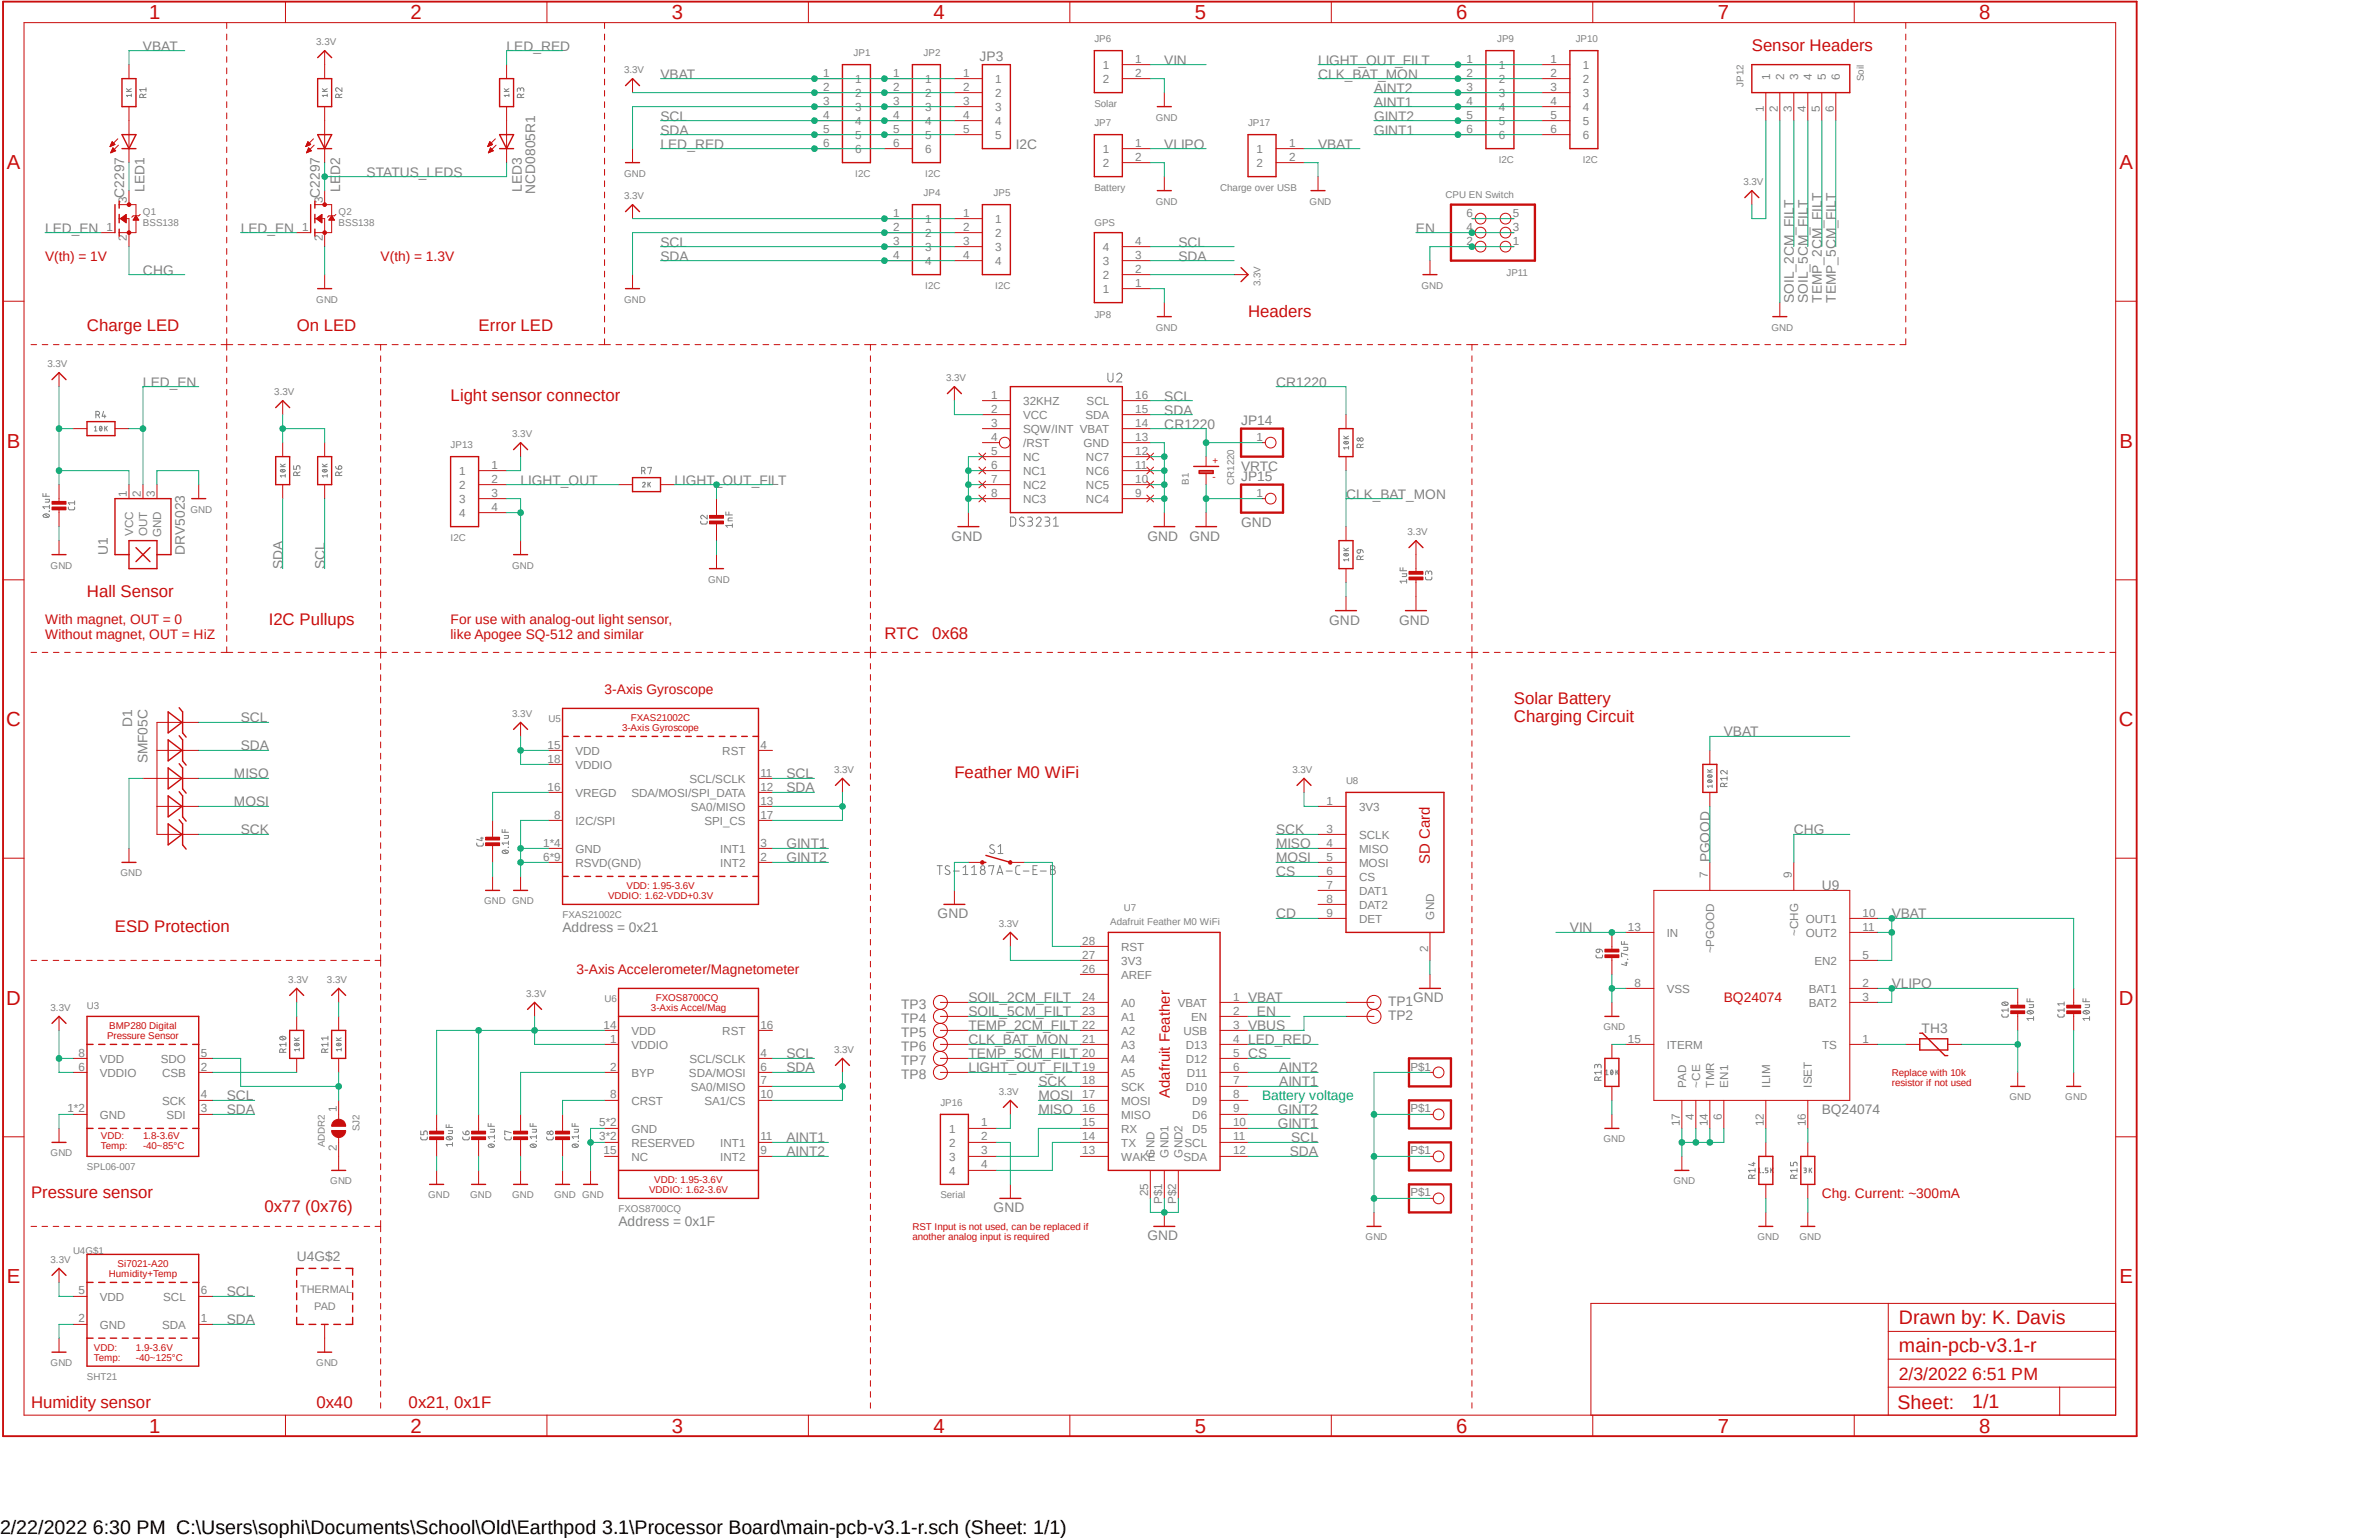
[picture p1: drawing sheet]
<svg xmlns="http://www.w3.org/2000/svg" width="432mm" height="279mm" viewBox="0 0 432 279" stroke-linecap="round" stroke-linejoin="round" font-family="sans-serif">
<defs><g id="words">
<g font-size="3.7" fill="#c90d0c">
<text x="27.1" y="3.5">1</text>
<text x="74.5" y="3.5">2</text>
<text x="122" y="3.5">3</text>
<text x="169.4" y="3.5">4</text>
<text x="216.9" y="3.5">5</text>
<text x="264.3" y="3.5">6</text>
<text x="311.8" y="3.5">7</text>
<text x="359.2" y="3.5">8</text>
<text x="1.2" y="30.7">A</text>
<text x="384.7" y="30.7">A</text>
<text x="1.2" y="81.2">B</text>
<text x="384.7" y="81.2">B</text>
<text x="1.1" y="131.7">C</text>
<text x="384.6" y="131.7">C</text>
<text x="1.1" y="182.3">D</text>
<text x="384.6" y="182.3">D</text>
<text x="1.2" y="232.8">E</text>
<text x="384.7" y="232.8">E</text>
<text x="27.1" y="260">1</text>
<text x="74.5" y="260">2</text>
<text x="122" y="260">3</text>
<text x="169.4" y="260">4</text>
<text x="216.9" y="260">5</text>
<text x="264.3" y="260">6</text>
<text x="311.8" y="260">7</text>
<text x="359.2" y="260">8</text>
</g>
<g font-size="3.6" fill="#c90d0c">
<text x="344.6" y="240.3">Drawn by: K. Davis</text>
<text x="344.6" y="245.4">main-pcb-v3.1-r</text>
<text x="344.4" y="255.6">Sheet:</text>
<text x="358" y="255.5">1/1</text>
</g>
<text font-size="3.6" x="0" y="278.4">2/22/2022 6:30 PM C:\Users\sophi\Documents\School\Old\Earthpod 3.1\Processor Board\main-pcb-v3.1-r.sch (Sheet: 1/1)</text>
<text font-size="3.2" fill="#c90d0c" x="344.6" y="250.4">2/3/2022 6:51 PM</text>
<g font-size="3" fill="#c90d0c">
<text x="318" y="9.2">Sensor Headers</text>
<text x="15.8" y="60">Charge LED</text>
<text x="53.8" y="60">On LED</text>
<text x="86.9" y="60">Error LED</text>
<text x="226.5" y="57.4">Headers</text>
<text x="81.8" y="72.7">Light sensor connector</text>
<text x="15.8" y="108.2">Hall Sensor</text>
<text x="48.8" y="113.3">I2C Pullups</text>
<text x="160.5" y="115.9">RTC</text>
<text x="169.2" y="115.9">0x68</text>
<text x="274.8" y="127.8">Solar Battery</text>
<text x="274.8" y="131.1">Charging Circuit</text>
<text x="173.2" y="141.2">Feather M0 WiFi</text>
<text x="20.9" y="169.2">ESD Protection</text>
<text x="5.6" y="217.4">Pressure sensor</text>
<text x="48" y="220">0x77 (0x76)</text>
<text x="5.6" y="255.5">Humidity sensor</text>
<text x="57.4" y="255.5">0x40</text>
<text x="74.2" y="255.5">0x21, 0x1F</text>
</g>
<g font-size="2.7" fill="#c90d0c">
<text x="259.5" y="156.7" transform="rotate(-90 259.5 156.7)">SD Card</text>
<text x="212.3" y="199.3" transform="rotate(-90 212.3 199.3)">Adafruit Feather</text>
</g>
<g font-size="2.5" fill="#808080">
<text x="26" y="9.2">VBAT</text>
<text x="91.9" y="9.2">LED_RED</text>
<text x="177.8" y="11.1">JP3</text>
<text x="211.3" y="11.7">VIN</text>
<text x="239.2" y="11.7">LIGHT_OUT_FILT</text>
<text x="119.9" y="14.3">VBAT</text>
<text x="239.2" y="14.3">CLK_BAT_MON</text>
<text x="249.4" y="16.8">AINT2</text>
<text x="119.9" y="21.9">SCL</text>
<text x="249.4" y="21.9">GINT2</text>
<text x="249.4" y="19.3">AINT1</text>
<text x="119.9" y="24.4">SDA</text>
<text x="119.9" y="27">LED_RED</text>
<text x="184.4" y="27">I2C</text>
<text x="211.3" y="27">VLIPO</text>
<text x="239.2" y="27">VBAT</text>
<text x="249.4" y="24.4">GINT1</text>
<text x="22.5" y="35.9" transform="rotate(-90 22.5 35.9)">C2297</text>
<text x="26.2" y="34.8" transform="rotate(-90 26.2 34.8)">LED1</text>
<text x="58" y="35.9" transform="rotate(-90 58 35.9)">C2297</text>
<text x="61.7" y="34.8" transform="rotate(-90 61.7 34.8)">LED2</text>
<text x="66.5" y="32">STATUS_LEDS</text>
<text x="94.7" y="34.8" transform="rotate(-90 94.7 34.8)">LED3</text>
<text x="97.2" y="35.1" transform="rotate(-90 97.2 35.1)">NCD0805R1</text>
<text x="8.2" y="42.2">LED_EN</text>
<text x="43.7" y="42.2">LED_EN</text>
<text x="119.9" y="44.7">SCL</text>
<text x="119.9" y="47.3">SDA</text>
<text x="213.9" y="44.7">SCL</text>
<text x="213.9" y="47.3">SDA</text>
<text x="257" y="42.2">EN</text>
<text x="26" y="49.8">CHG</text>
<text x="325.6" y="54.9" transform="rotate(-90 325.6 54.9)">SOIL_2CM_FILT</text>
<text x="328.1" y="54.9" transform="rotate(-90 328.1 54.9)">SOIL_5CM_FILT</text>
<text x="330.7" y="54.9" transform="rotate(-90 330.7 54.9)">TEMP_2CM_FILT</text>
<text x="333.2" y="54.9" transform="rotate(-90 333.2 54.9)">TEMP_5CM_FILT</text>
<text x="26" y="70.1">LED_EN</text>
<text x="231.6" y="70.1">CR1220</text>
<text x="211.3" y="72.7">SCL</text>
<text x="211.3" y="75.2">SDA</text>
<text x="211.3" y="77.8">CR1220</text>
<text x="225.3" y="77.1">JP14</text>
<text x="94.5" y="87.9">LIGHT_OUT</text>
<text x="122.4" y="87.9">LIGHT_OUT_FILT</text>
<text x="225.3" y="85.4">VRTC</text>
<text x="225.3" y="87.3">JP15</text>
<text x="225.3" y="95.5">GND</text>
<text x="244.3" y="90.5">CLK_BAT_MON</text>
<text x="19.6" y="100.6" transform="rotate(-90 19.6 100.6)">U1</text>
<text x="33.6" y="100.6" transform="rotate(-90 33.6 100.6)">DRV5023</text>
<text x="172.7" y="98.1">GND</text>
<text x="208.3" y="98.1">GND</text>
<text x="215.9" y="98.1">GND</text>
<text x="51.3" y="103.2" transform="rotate(-90 51.3 103.2)">SDA</text>
<text x="58.9" y="103.2" transform="rotate(-90 58.9 103.2)">SCL</text>
<text x="241.3" y="113.3">GND</text>
<text x="254" y="113.3">GND</text>
<text x="24" y="131.9" transform="rotate(-90 24 131.9)">D1</text>
<text x="43.7" y="131.1">SCL</text>
<text x="43.7" y="136.1">SDA</text>
<text x="312.9" y="133.6">VBAT</text>
<text x="26.8" y="138.5" transform="rotate(-90 26.8 138.5)">SMF05C</text>
<text x="42.5" y="141.2">MISO</text>
<text x="142.7" y="141.2">SCL</text>
<text x="142.7" y="143.8">SDA</text>
<text x="42.5" y="146.3">MOSI</text>
<text x="43.7" y="151.4">SCK</text>
<text x="142.7" y="153.9">GINT1</text>
<text x="231.6" y="151.4">SCK</text>
<text x="231.6" y="153.9">MISO</text>
<text x="325.6" y="151.4">CHG</text>
<text x="142.7" y="156.5">GINT2</text>
<text x="231.6" y="159">CS</text>
<text x="231.6" y="156.5">MOSI</text>
<text x="310.4" y="156.5" transform="rotate(-90 310.4 156.5)">PGOOD</text>
<text x="330.7" y="161.5">U9</text>
<text x="170.2" y="166.6">GND</text>
<text x="231.6" y="166.6">CD</text>
<text x="343.4" y="166.6">VBAT</text>
<text x="102.1" y="169.2">Address = 0x21</text>
<text x="285" y="169.2">VIN</text>
<text x="343.4" y="179.3">VLIPO</text>
<text x="163.6" y="183">TP3</text>
<text x="163.6" y="185.5">TP4</text>
<text x="175.8" y="181.9">SOIL_2CM_FILT</text>
<text x="175.8" y="184.4">SOIL_5CM_FILT</text>
<text x="226.5" y="181.9">VBAT</text>
<text x="228.1" y="184.4">EN</text>
<text x="251.9" y="182.5">TP1</text>
<text x="251.9" y="185">TP2</text>
<text x="256.5" y="181.9">GND</text>
<text x="163.6" y="188.1">TP5</text>
<text x="163.6" y="190.6">TP6</text>
<text x="175.8" y="186.9">TEMP_2CM_FILT</text>
<text x="175.8" y="189.5">CLK_BAT_MON</text>
<text x="226.5" y="186.9">VBUS</text>
<text x="226.5" y="189.5">LED_RED</text>
<text x="348.8" y="187.5">TH3</text>
<text x="142.7" y="192">SCL</text>
<text x="142.7" y="194.6">SDA</text>
<text x="163.6" y="193.2">TP7</text>
<text x="163.6" y="195.7">TP8</text>
<text x="175.8" y="192">TEMP_5CM_FILT</text>
<text x="175.8" y="194.6">LIGHT_OUT_FILT</text>
<text x="188.5" y="197.1">SCK</text>
<text x="226.5" y="192">CS</text>
<text x="232.2" y="197.1">AINT1</text>
<text x="232.2" y="194.6">AINT2</text>
<text x="41.1" y="199.6">SCL</text>
<text x="41.1" y="202.2">SDA</text>
<text x="188.5" y="199.6">MOSI</text>
<text x="188.5" y="202.2">MISO</text>
<text x="231.9" y="202.2">GINT2</text>
<text x="330.7" y="202.2">BQ24074</text>
<text x="142.7" y="207.3">AINT1</text>
<text x="142.7" y="209.8">AINT2</text>
<text x="231.9" y="204.7">GINT1</text>
<text x="234.1" y="209.8">SDA</text>
<text x="234.4" y="207.3">SCL</text>
<text x="180.3" y="220">GND</text>
<text x="112.3" y="222.5">Address = 0x1F</text>
<text x="208.3" y="225">GND</text>
<text x="53.8" y="228.9">U4G$2</text>
<text x="41.1" y="235.2">SCL</text>
<text x="41.1" y="240.3">SDA</text>
</g>
<g font-size="2.5" fill="#c90d0c">
<text x="8.2" y="47.3">V(th) = 1V</text>
<text x="69.1" y="47.3">V(th) = 1.3V</text>
<text x="8.2" y="113.2">With magnet, OUT = 0</text>
<text x="81.8" y="113.2">For use with analog-out light sensor,</text>
<text x="8.2" y="115.9">Without magnet, OUT = HiZ</text>
<text x="81.8" y="115.9">like Apogee SQ-512 and similar</text>
<text x="109.7" y="126">3-Axis Gyroscope</text>
<text x="104.6" y="176.8">3-Axis Accelerometer/Magnetometer</text>
<text x="312.9" y="181.9">BQ24074</text>
<text x="330.7" y="217.4">Chg. Current: ~300mA</text>
</g>
<text font-size="2.5" fill="#0dab76" x="229.1" y="199.6">Battery voltage</text>
<g font-size="2.1" fill="#808080">
<text x="206" y="11.4">1</text>
<text x="266.2" y="11.4">1</text>
<text x="281.4" y="11.4">1</text>
<text x="149.4" y="13.9">1</text>
<text x="149.4" y="16.5">2</text>
<text x="155.2" y="15">1</text>
<text x="155.2" y="17.6">2</text>
<text x="162.1" y="13.9">1</text>
<text x="162.1" y="16.5">2</text>
<text x="167.9" y="15">1</text>
<text x="167.9" y="17.6">2</text>
<text x="174.8" y="13.9">1</text>
<text x="174.8" y="16.5">2</text>
<text x="180.6" y="15">1</text>
<text x="180.6" y="17.6">2</text>
<text x="200.2" y="12.5">1</text>
<text x="200.2" y="15">2</text>
<text x="206" y="13.9">2</text>
<text x="266.2" y="13.9">2</text>
<text x="266.2" y="16.5">3</text>
<text x="272" y="12.5">1</text>
<text x="272" y="15">2</text>
<text x="272" y="17.6">3</text>
<text x="281.4" y="13.9">2</text>
<text x="281.4" y="16.5">3</text>
<text x="287.3" y="12.5">1</text>
<text x="287.3" y="15">2</text>
<text x="287.3" y="17.6">3</text>
<text x="321.3" y="14.5" transform="rotate(-90 321.3 14.5)">1</text>
<text x="323.8" y="14.5" transform="rotate(-90 323.8 14.5)">2</text>
<text x="326.3" y="14.5" transform="rotate(-90 326.3 14.5)">3</text>
<text x="328.9" y="14.5" transform="rotate(-90 328.9 14.5)">4</text>
<text x="331.4" y="14.5" transform="rotate(-90 331.4 14.5)">5</text>
<text x="334" y="14.5" transform="rotate(-90 334 14.5)">6</text>
<text x="149.4" y="19">3</text>
<text x="149.4" y="21.5">4</text>
<text x="155.2" y="20.1">3</text>
<text x="155.2" y="22.6">4</text>
<text x="162.1" y="19">3</text>
<text x="162.1" y="21.5">4</text>
<text x="167.9" y="20.1">3</text>
<text x="167.9" y="22.6">4</text>
<text x="174.8" y="19">3</text>
<text x="174.8" y="21.5">4</text>
<text x="180.6" y="20.1">3</text>
<text x="180.6" y="22.6">4</text>
<text x="266.2" y="19">4</text>
<text x="266.2" y="21.5">5</text>
<text x="272" y="20.1">4</text>
<text x="272" y="22.6">5</text>
<text x="281.4" y="19">4</text>
<text x="281.4" y="21.5">5</text>
<text x="287.3" y="20.1">4</text>
<text x="287.3" y="22.6">5</text>
<text x="320.2" y="20.4" transform="rotate(-90 320.2 20.4)">1</text>
<text x="322.7" y="20.4" transform="rotate(-90 322.7 20.4)">2</text>
<text x="325.2" y="20.4" transform="rotate(-90 325.2 20.4)">3</text>
<text x="327.8" y="20.4" transform="rotate(-90 327.8 20.4)">4</text>
<text x="330.3" y="20.4" transform="rotate(-90 330.3 20.4)">5</text>
<text x="332.9" y="20.4" transform="rotate(-90 332.9 20.4)">6</text>
<text x="149.4" y="24.1">5</text>
<text x="149.4" y="26.6">6</text>
<text x="155.2" y="25.2">5</text>
<text x="155.2" y="27.7">6</text>
<text x="162.1" y="24.1">5</text>
<text x="162.1" y="26.6">6</text>
<text x="167.9" y="25.2">5</text>
<text x="167.9" y="27.7">6</text>
<text x="174.8" y="24.1">5</text>
<text x="180.6" y="25.2">5</text>
<text x="200.2" y="27.7">1</text>
<text x="206" y="26.6">1</text>
<text x="206" y="29.2">2</text>
<text x="228.1" y="27.7">1</text>
<text x="234" y="26.6">1</text>
<text x="234" y="29.2">2</text>
<text x="266.2" y="24.1">6</text>
<text x="272" y="25.2">6</text>
<text x="281.4" y="24.1">6</text>
<text x="287.3" y="25.2">6</text>
<text x="200.2" y="30.3">2</text>
<text x="228.1" y="30.3">2</text>
<text x="19.3" y="41.9">1</text>
<text x="23" y="36.8" transform="rotate(-90 23 36.8)">3</text>
<text x="54.9" y="41.9">1</text>
<text x="58.6" y="36.8" transform="rotate(-90 58.6 36.8)">3</text>
<text x="162.1" y="39.3">1</text>
<text x="162.1" y="41.9">2</text>
<text x="167.9" y="40.4">1</text>
<text x="174.8" y="39.3">1</text>
<text x="174.8" y="41.9">2</text>
<text x="180.6" y="40.4">1</text>
<text x="266.2" y="41.9">4</text>
<text x="266.2" y="39.3">6</text>
<text x="274.6" y="41.9">3</text>
<text x="274.6" y="39.3">5</text>
<text x="23" y="43.8" transform="rotate(-90 23 43.8)">2</text>
<text x="58.6" y="43.8" transform="rotate(-90 58.6 43.8)">2</text>
<text x="162.1" y="44.4">3</text>
<text x="162.1" y="46.9">4</text>
<text x="167.9" y="43">2</text>
<text x="167.9" y="45.5">3</text>
<text x="174.8" y="44.4">3</text>
<text x="174.8" y="46.9">4</text>
<text x="180.6" y="43">2</text>
<text x="180.6" y="45.5">3</text>
<text x="200.2" y="45.5">4</text>
<text x="206" y="46.9">3</text>
<text x="206" y="44.4">4</text>
<text x="266.2" y="44.4">2</text>
<text x="274.6" y="44.4">1</text>
<text x="167.9" y="48">4</text>
<text x="180.6" y="48">4</text>
<text x="200.2" y="53.1">1</text>
<text x="200.2" y="50.6">2</text>
<text x="200.2" y="48">3</text>
<text x="206" y="52">1</text>
<text x="206" y="49.5">2</text>
<text x="179.9" y="72.3">1</text>
<text x="179.9" y="77.4">3</text>
<text x="179.9" y="74.8">2</text>
<text x="185.7" y="73.4">32KHZ</text>
<text x="185.7" y="76">VCC</text>
<text x="197" y="76">SDA</text>
<text x="197.2" y="73.4">SCL</text>
<text x="206" y="72.3">16</text>
<text x="206" y="74.8">15</text>
<text x="206" y="77.4">14</text>
<text x="179.9" y="79.9">4</text>
<text x="179.9" y="82.5">5</text>
<text x="185.7" y="81.1">/RST</text>
<text x="185.7" y="78.5">SQW/INT VBAT</text>
<text x="185.7" y="83.6">NC</text>
<text x="196.6" y="81.1">GND</text>
<text x="197.1" y="83.6">NC7</text>
<text x="206" y="79.9">13</text>
<text x="206" y="82.5">12</text>
<text x="228.1" y="79.9">1</text>
<text x="83.4" y="86.1">1</text>
<text x="83.4" y="88.7">2</text>
<text x="89.2" y="85">1</text>
<text x="89.2" y="87.5">2</text>
<text x="179.9" y="85">6</text>
<text x="179.9" y="87.5">7</text>
<text x="185.7" y="86.1">NC1</text>
<text x="185.7" y="88.7">NC2</text>
<text x="197.1" y="88.7">NC5</text>
<text x="197.1" y="86.1">NC6</text>
<text x="206" y="87.5">10</text>
<text x="206" y="85">11</text>
<text x="23" y="90.1" transform="rotate(-90 23 90.1)">1</text>
<text x="25.6" y="90.1" transform="rotate(-90 25.6 90.1)">2</text>
<text x="28.1" y="90.1" transform="rotate(-90 28.1 90.1)">3</text>
<text x="83.4" y="91.2">3</text>
<text x="83.4" y="93.8">4</text>
<text x="89.2" y="90.1">3</text>
<text x="89.2" y="92.6">4</text>
<text x="179.9" y="90.1">8</text>
<text x="185.7" y="91.2">NC3</text>
<text x="197.1" y="91.2">NC4</text>
<text x="206" y="90.1">9</text>
<text x="228.1" y="90.1">1</text>
<text x="24.2" y="97.2" transform="rotate(-90 24.2 97.2)">VCC</text>
<text x="26.7" y="97.3" transform="rotate(-90 26.7 97.3)">OUT</text>
<text x="29.3" y="97.5" transform="rotate(-90 29.3 97.5)">GND</text>
<text x="99.4" y="135.8">15</text>
<text x="104.4" y="136.9">VDD</text>
<text x="131.1" y="136.9">RST</text>
<text x="138" y="135.8">4</text>
<text x="99.4" y="143.4">16</text>
<text x="99.4" y="138.3">18</text>
<text x="104.4" y="139.4">VDDIO</text>
<text x="125.1" y="142">SCL/SCLK</text>
<text x="138" y="140.9">11</text>
<text x="138" y="143.4">12</text>
<text x="100.6" y="148.5">8</text>
<text x="104.4" y="149.6">I2C/SPI</text>
<text x="104.4" y="144.5">VREGD</text>
<text x="114.6" y="144.5">SDA/MOSI/SPI_DATA</text>
<text x="125.4" y="147.1">SA0/MISO</text>
<text x="127.8" y="149.6">SPI_CS</text>
<text x="138" y="146">13</text>
<text x="138" y="148.5">17</text>
<text x="240.8" y="146">1</text>
<text x="246.7" y="147.1">3V3</text>
<text x="98.6" y="153.6">1*4</text>
<text x="104.4" y="154.7">GND</text>
<text x="130.7" y="154.7">INT1</text>
<text x="138" y="153.6">3</text>
<text x="240.8" y="153.6">4</text>
<text x="240.8" y="151">3</text>
<text x="246.7" y="154.7">MISO</text>
<text x="246.7" y="152.1">SCLK</text>
<text x="98.6" y="156.1">6*9</text>
<text x="104.4" y="157.2">RSVD(GND)</text>
<text x="130.7" y="157.2">INT2</text>
<text x="138" y="156.1">2</text>
<text x="240.8" y="161.2">7</text>
<text x="240.8" y="158.7">6</text>
<text x="240.8" y="156.1">5</text>
<text x="246.7" y="159.8">CS</text>
<text x="246.7" y="157.2">MOSI</text>
<text x="310" y="159.2" transform="rotate(-90 310 159.2)">7</text>
<text x="325.2" y="159.2" transform="rotate(-90 325.2 159.2)">9</text>
<text x="240.8" y="163.7">8</text>
<text x="240.8" y="166.3">9</text>
<text x="246.7" y="164.8">DAT2</text>
<text x="246.7" y="162.3">DAT1</text>
<text x="246.7" y="167.4">DET</text>
<text x="260.3" y="166.8" transform="rotate(-90 260.3 166.8)">GND</text>
<text x="327.7" y="167.4">OUT1</text>
<text x="338.1" y="166.3">10</text>
<text x="196.4" y="171.4">28</text>
<text x="196.4" y="173.9">27</text>
<text x="203.5" y="172.5">RST</text>
<text x="259.2" y="172.7" transform="rotate(-90 259.2 172.7)">2</text>
<text x="295.5" y="168.8">13</text>
<text x="302.5" y="169.9">IN</text>
<text x="311.1" y="173" transform="rotate(-90 311.1 173)">~PGOOD</text>
<text x="326.3" y="169.8" transform="rotate(-90 326.3 169.8)">~CHG</text>
<text x="327.7" y="169.9">OUT2</text>
<text x="338.1" y="173.9">5</text>
<text x="338.1" y="168.8">11</text>
<text x="196.4" y="176.4">26</text>
<text x="203.5" y="175">3V3</text>
<text x="203.5" y="177.5">AREF</text>
<text x="296.7" y="179">8</text>
<text x="329.3" y="175">EN2</text>
<text x="338.1" y="179">2</text>
<text x="196.4" y="181.5">24</text>
<text x="196.4" y="184.1">23</text>
<text x="203.5" y="182.6">A0</text>
<text x="203.5" y="185.2">A1</text>
<text x="213.8" y="182.6">VBAT</text>
<text x="216.2" y="185.2">EN</text>
<text x="223.8" y="184.1">2</text>
<text x="223.8" y="181.5">1</text>
<text x="302.5" y="180.1">VSS</text>
<text x="328.3" y="182.6">BAT2</text>
<text x="328.3" y="180.1">BAT1</text>
<text x="338.1" y="181.5">3</text>
<text x="14.2" y="191.7">8</text>
<text x="36.4" y="191.7">5</text>
<text x="109.6" y="186.6">14</text>
<text x="110.7" y="189.1">1</text>
<text x="114.6" y="190.2">VDDIO</text>
<text x="114.6" y="187.7">VDD</text>
<text x="131.1" y="187.7">RST</text>
<text x="138" y="191.7">4</text>
<text x="138" y="186.6">16</text>
<text x="196.4" y="191.7">20</text>
<text x="196.4" y="186.6">22</text>
<text x="196.4" y="189.1">21</text>
<text x="203.5" y="187.7">A2</text>
<text x="203.5" y="190.2">A3</text>
<text x="214.8" y="187.7">USB</text>
<text x="215.2" y="190.2">D13</text>
<text x="223.8" y="191.7">5</text>
<text x="223.8" y="189.1">4</text>
<text x="223.8" y="186.6">3</text>
<text x="295.5" y="189.1">15</text>
<text x="302.5" y="190.2">ITERM</text>
<text x="330.7" y="190.2">TS</text>
<text x="338.1" y="189.1">1</text>
<text x="14.2" y="194.2">6</text>
<text x="18.1" y="195.3">VDDIO</text>
<text x="18.1" y="192.8">VDD</text>
<text x="29.2" y="192.8">SDO</text>
<text x="29.4" y="195.3">CSB</text>
<text x="36.4" y="194.2">2</text>
<text x="110.7" y="194.2">2</text>
<text x="114.6" y="195.3">BYP</text>
<text x="125.1" y="195.3">SDA/MOSI</text>
<text x="125.1" y="192.8">SCL/SCLK</text>
<text x="125.4" y="197.9">SA0/MISO</text>
<text x="138" y="194.2">6</text>
<text x="138" y="196.7">7</text>
<text x="196.4" y="194.2">19</text>
<text x="196.4" y="196.7">18</text>
<text x="203.5" y="192.8">A4</text>
<text x="203.5" y="195.3">A5</text>
<text x="203.5" y="197.9">SCK</text>
<text x="215.2" y="197.9">D10</text>
<text x="215.2" y="192.8">D12</text>
<text x="215.4" y="195.3">D11</text>
<text x="223.8" y="196.7">7</text>
<text x="223.8" y="194.2">6</text>
<text x="256" y="194.2">P$1</text>
<text x="306" y="197.3" transform="rotate(-90 306 197.3)">PAD</text>
<text x="308.6" y="197.3" transform="rotate(-90 308.6 197.3)">~CE</text>
<text x="311.1" y="197.3" transform="rotate(-90 311.1 197.3)">TMR</text>
<text x="313.6" y="197.3" transform="rotate(-90 313.6 197.3)">EN1</text>
<text x="321.3" y="197.3" transform="rotate(-90 321.3 197.3)">ILIM</text>
<text x="328.9" y="197.3" transform="rotate(-90 328.9 197.3)">ISET</text>
<text x="12.2" y="201.8">1*2</text>
<text x="18.1" y="202.9">GND</text>
<text x="29.4" y="200.4">SCK</text>
<text x="30.2" y="202.9">SDI</text>
<text x="36.4" y="199.3">4</text>
<text x="36.4" y="201.8">3</text>
<text x="61.1" y="201.8" transform="rotate(-90 61.1 201.8)">1</text>
<text x="110.7" y="199.3">8</text>
<text x="114.6" y="200.4">CRST</text>
<text x="127.8" y="200.4">SA1/CS</text>
<text x="138" y="199.3">10</text>
<text x="196.4" y="199.3">17</text>
<text x="196.4" y="201.8">16</text>
<text x="203.5" y="200.4">MOSI</text>
<text x="203.5" y="202.9">MISO</text>
<text x="216.4" y="200.4">D9</text>
<text x="216.4" y="202.9">D6</text>
<text x="223.8" y="199.3">8</text>
<text x="223.8" y="201.8">9</text>
<text x="256" y="201.8">P$1</text>
<text x="307.5" y="203.2" transform="rotate(-90 307.5 203.2)">4</text>
<text x="312.5" y="203.2" transform="rotate(-90 312.5 203.2)">6</text>
<text x="61.1" y="208.8" transform="rotate(-90 61.1 208.8)">2</text>
<text x="108.8" y="206.9">3*2</text>
<text x="108.8" y="204.3">5*2</text>
<text x="109.6" y="209.4">15</text>
<text x="114.6" y="208">RESERVED</text>
<text x="114.6" y="205.5">GND</text>
<text x="130.7" y="208">INT1</text>
<text x="138" y="209.4">9</text>
<text x="138" y="206.9">11</text>
<text x="172.3" y="205.5">1</text>
<text x="172.3" y="208">2</text>
<text x="178.1" y="204.3">1</text>
<text x="178.1" y="206.9">2</text>
<text x="178.1" y="209.4">3</text>
<text x="196.4" y="204.3">15</text>
<text x="196.4" y="206.9">14</text>
<text x="196.4" y="209.4">13</text>
<text x="203.5" y="205.5">RX</text>
<text x="203.5" y="208">TX</text>
<text x="215" y="208">SCL</text>
<text x="216.4" y="205.5">D5</text>
<text x="223.8" y="209.4">12</text>
<text x="223.8" y="206.9">11</text>
<text x="223.8" y="204.3">10</text>
<text x="256" y="209.4">P$1</text>
<text x="304.9" y="204.3" transform="rotate(-90 304.9 204.3)">17</text>
<text x="310" y="204.3" transform="rotate(-90 310 204.3)">14</text>
<text x="320.2" y="204.3" transform="rotate(-90 320.2 204.3)">12</text>
<text x="327.8" y="204.3" transform="rotate(-90 327.8 204.3)">16</text>
<text x="114.6" y="210.6">NC</text>
<text x="130.7" y="210.6">INT2</text>
<text x="172.3" y="210.6">3</text>
<text x="172.3" y="213.1">4</text>
<text x="178.1" y="212">4</text>
<text x="203.5" y="210.6">WAKE</text>
<text x="209.5" y="210" transform="rotate(-90 209.5 210)">GND</text>
<text x="212.1" y="210" transform="rotate(-90 212.1 210)">GND1</text>
<text x="214.6" y="210" transform="rotate(-90 214.6 210)">GND2</text>
<text x="214.8" y="210.6">SDA</text>
<text x="208.4" y="217" transform="rotate(-90 208.4 217)">25</text>
<text x="210.9" y="218.4" transform="rotate(-90 210.9 218.4)">P$1</text>
<text x="213.5" y="218.4" transform="rotate(-90 213.5 218.4)">P$2</text>
<text x="256" y="217">P$1</text>
<text x="14.2" y="234.8">5</text>
<text x="14.2" y="239.9">2</text>
<text x="18.1" y="236">VDD</text>
<text x="29.6" y="236">SCL</text>
<text x="36.4" y="234.8">6</text>
<text x="36.4" y="239.9">1</text>
<text x="18.1" y="241">GND</text>
<text x="29.4" y="241">SDA</text>
</g>
<g font-size="2" fill="#808080">
<text x="54.5" y="234.6">THERMAL</text>
<text x="57" y="237.7">PAD</text>
</g>
<g font-size="1.8" fill="#808080">
<text x="57.4" y="8.2">3.3V</text>
<text x="154.9" y="10.2">JP1</text>
<text x="167.6" y="10.2">JP2</text>
<text x="198.6" y="7.7">JP6</text>
<text x="271.7" y="7.7">JP9</text>
<text x="286" y="7.7">JP10</text>
<text x="113.3" y="13.3">3.3V</text>
<text x="316.4" y="15.7" transform="rotate(-90 316.4 15.7)">JP12</text>
<text x="338.3" y="14.7" transform="rotate(-90 338.3 14.7)">Soil</text>
<text x="198.6" y="19.3">Solar</text>
<text x="198.6" y="22.9">JP7</text>
<text x="209.8" y="21.9">GND</text>
<text x="226.5" y="22.9">JP17</text>
<text x="272" y="29.5">I2C</text>
<text x="287.3" y="29.5">I2C</text>
<text x="113.3" y="32">GND</text>
<text x="155.2" y="32">I2C</text>
<text x="167.6" y="35.6">JP4</text>
<text x="167.9" y="32">I2C</text>
<text x="180.3" y="35.6">JP5</text>
<text x="198.6" y="34.6">Battery</text>
<text x="221.5" y="34.6">Charge over USB</text>
<text x="262.4" y="35.9">CPU EN Switch</text>
<text x="316.4" y="33.6">3.3V</text>
<text x="26" y="40.9">BSS138</text>
<text x="26" y="39">Q1</text>
<text x="61.5" y="40.9">BSS138</text>
<text x="61.5" y="39">Q2</text>
<text x="113.3" y="36.1">3.3V</text>
<text x="198.6" y="40.9">GPS</text>
<text x="209.8" y="37.1">GND</text>
<text x="237.7" y="37.1">GND</text>
<text x="167.9" y="52.4">I2C</text>
<text x="180.6" y="52.4">I2C</text>
<text x="228.8" y="51.9" transform="rotate(-90 228.8 51.9)">3.3V</text>
<text x="258" y="52.4">GND</text>
<text x="273.4" y="50.1">JP11</text>
<text x="57.4" y="54.9">GND</text>
<text x="113.3" y="54.9">GND</text>
<text x="198.6" y="57.7">JP8</text>
<text x="209.8" y="60">GND</text>
<text x="321.5" y="60">GND</text>
<text x="8.6" y="66.6">3.3V</text>
<text x="49.8" y="71.7">3.3V</text>
<text x="171.7" y="69.1">3.3V</text>
<text x="81.8" y="81.3">JP13</text>
<text x="93" y="79.3">3.3V</text>
<text x="215.8" y="87.9" transform="rotate(-90 215.8 87.9)">B1</text>
<text x="224" y="87.9" transform="rotate(-90 224 87.9)">CR1220</text>
<text x="34.6" y="93">GND</text>
<text x="81.8" y="98.1">I2C</text>
<text x="255.5" y="97.1">3.3V</text>
<text x="9.2" y="103.2">GND</text>
<text x="93" y="103.2">GND</text>
<text x="128.5" y="105.7">GND</text>
<text x="93" y="130">3.3V</text>
<text x="99.6" y="131.1">U5</text>
<text x="151.4" y="140.2">3.3V</text>
<text x="234.6" y="140.2">3.3V</text>
<text x="244.3" y="142.2">U8</text>
<text x="21.9" y="159">GND</text>
<text x="87.9" y="164.1">GND GND</text>
<text x="102.1" y="166.6">FXAS21002C</text>
<text x="201.5" y="167.9">Adafruit Feather M0 WiFi</text>
<text x="204" y="165.4">U7</text>
<text x="181.3" y="168.1">3.3V</text>
<text x="52.3" y="178.3">3.3V</text>
<text x="59.4" y="178.3">3.3V</text>
<text x="9.2" y="183.4">3.3V</text>
<text x="15.8" y="183.1">U3</text>
<text x="95.5" y="180.9">3.3V</text>
<text x="109.7" y="181.9">U6</text>
<text x="151.4" y="191">3.3V</text>
<text x="291" y="186.9">GND</text>
<text x="170.7" y="200.7">JP16</text>
<text x="181.3" y="198.6">3.3V</text>
<text x="364.7" y="199.6">GND</text>
<text x="374.9" y="199.6">GND</text>
<text x="9.2" y="209.8">GND</text>
<text x="58.9" y="208.2" transform="rotate(-90 58.9 208.2)">ADDR2</text>
<text x="65.3" y="205.2" transform="rotate(-90 65.3 205.2)">SJ2</text>
<text x="291" y="207.3">GND</text>
<text x="15.8" y="212.3">SPL06-007</text>
<text x="59.9" y="214.9">GND</text>
<text x="303.7" y="214.9">GND</text>
<text x="77.7" y="217.4">GND</text>
<text x="85.4" y="217.4">GND</text>
<text x="93" y="217.4">GND</text>
<text x="100.6" y="217.4">GND GND</text>
<text x="112.3" y="220">FXOS8700CQ</text>
<text x="170.7" y="217.4">Serial</text>
<text x="13.3" y="227.6">U4G$1</text>
<text x="247.9" y="225">GND</text>
<text x="319" y="225">GND</text>
<text x="326.6" y="225">GND</text>
<text x="9.2" y="229.1">3.3V</text>
<text x="9.2" y="247.9">GND</text>
<text x="15.8" y="250.4">SHT21</text>
<text x="57.4" y="247.9">GND</text>
</g>
<g font-size="1.8" fill="#c90d0c">
<text x="220.1" y="84.1">+</text>
<text x="220.1" y="87.2">-</text>
<text x="114.5" y="130.7">FXAS21002C</text>
<text x="112.9" y="132.6">3-Axis Gyroscope</text>
<text x="113.7" y="161.2">VDD: 1.95-3.6V</text>
<text x="110.4" y="163.1">VDDIO: 1.62-VDD+0.3V</text>
<text x="118.2" y="183.4">3-Axis Accel/Mag</text>
<text x="119" y="181.5">FXOS8700CQ</text>
<text x="19.4" y="188.5">Pressure Sensor</text>
<text x="19.8" y="186.6">BMP280 Digital</text>
<text x="343.4" y="195.2">Replace with 10k</text>
<text x="343.4" y="197.1">resistor if not used</text>
<text x="18.3" y="206.6">VDD:</text>
<text x="18.3" y="208.5">Temp:</text>
<text x="26" y="206.6">1.8-3.6V</text>
<text x="26" y="208.5">-40~85°C</text>
<text x="118.7" y="214.5">VDD: 1.95-3.6V</text>
<text x="117.8" y="216.5">VDDIO: 1.62-3.6V</text>
<text x="165.6" y="223.1">RST Input is not used, can be replaced if</text>
<text x="165.6" y="225">another analog input is required</text>
<text x="19.8" y="231.7">Humidity+Temp</text>
<text x="21.3" y="229.8">Si7021-A20</text>
<text x="17.1" y="245">VDD:</text>
<text x="24.7" y="245">1.9-3.6V</text>
<text x="17.1" y="246.9">Temp:</text>
<text x="24.7" y="246.9">-40~125°C</text>
</g>
</g></defs>
<path d="M0 0l388.2 261.2M388.2 0l-388.2 261.2" fill="none" stroke="#fff" stroke-width=".18"/>
<g fill="none" stroke="#808080" stroke-width=".18">
<path d="M22.9 16.6h.9M22.9 16.1l.6 .5M23.8 17.3h-.9l.3 .2M23.8 17.1v.4M23.8 16.1l-.5 .3M26 17.7v-.3a.32 .32 0 0 0-.3-.3 .32 .32 0 0 0-.3 .3v.3h1.1M26.5 17.1l-.5 .2M26.5 16.3h-1.1l.2 .3M26.5 15.9v.7M58.5 16.6h.9M58.5 16.1l.6 .5M59.4 17.3h-.9l.2 .2"/>
<path d="M59.4 17.1v.4M59.4 16.1l-.6 .3M61.6 17.7v-.3a.32 .32 0 0 0-.4-.3 .32 .32 0 0 0-.3 .3v.3h1.2M62.1 15.9v.7l-.9-.7a.35 .35 0 0 0-.3 .4 .35 .35 0 0 0 .3 .3M62.1 17.1l-.5 .2M91.5 16.6h.9M91.5 16.1l.5 .5M92.4 17.3h-.9l.2 .2M92.4 17.1v.4M92.4 16.1l-.5 .3M94.4 16.3l.1-.2a.31 .31 0 0 1 .4-.2 .31 .31 0 0 1 .2 .4v.3M94.4 16.4v-.2a.28 .28 0 0 0-.2-.2 .28 .28 0 0 0-.3 .2v.4"/>
<path d="M94.6 17.7v-.3a.34 .34 0 0 0-.4-.3 .34 .34 0 0 0-.3 .3v.3h1.2M95.1 17.1l-.5 .2M17.1 77.5l.3-.2v.9M17.1 78.2h.5M17.4 75.3l.5-.1a.31 .31 0 0 0 .2-.3 .31 .31 0 0 0-.4-.3h-.3v1.2M17.8 75.3l.3 .5M18.2 77.3a.41 .41 0 0 1 .3 .4 .41 .41 0 0 1-.3 .4l-.2-.3zM18.5 77.5l-.4 .5M18.8 74.6l-.3 .9h.7M19 75.3v.5M19 77.3v.9M19.2 77.7l.3 .5"/>
<path d="M19.5 77.3l-.5 .6M201.1 67.7v1.1a.47 .47 0 0 0 .4 .5 .47 .47 0 0 0 .5-.5v-1.1M202.7 68a.46 .46 0 0 1 .6-.3 .46 .46 0 0 1 .2 .7l-.8 .9h.9M243.9 79.6h.9M243.9 79.1l.5 .5M244.8 79.1l-.6 .3M7.8 89.5v.5h1.2M8 93.3h.6l.4 .3a.69 .69 0 0 1-1.2 0zM8.1 93.3l.6 .5M8.2 90.6h.8l-.1 .5h-.7M8.3 89.5v.5M8.9 92.7l.1 .1z"/>
<path d="M9 91.7v.6M9 91.9h-1.2l.3 .4M12.4 92v.2l.3 .3h.7l.1-.1v-.4M13.5 90.9v.7M13.5 91.2h-1.1l.3 .4M50.9 84.7h.9M50.9 84.2l.5 .5M50.9 85.3a.45 .45 0 0 1 .5-.2 .45 .45 0 0 1 .3 .4 .45 .45 0 0 1-.4 .2 .45 .45 0 0 1-.4-.4zM51.1 85.2l.5 .4M51.8 86.3h-.9l.2 .3M51.8 86.1v.5M51.8 84.2l-.6 .3"/>
<path d="M53.3 84.5v.6h.5l.1-.6h.4l.1 .6M53.9 86.3v-.4a.33 .33 0 0 0-.2-.2 .33 .33 0 0 0-.4 .1v.5h1.1M54.4 85.6l-.5 .3M58.5 84.7h.9M58.5 84.2l.6 .5M58.5 85.3a.45 .45 0 0 1 .5-.2 .45 .45 0 0 1 .4 .4 .45 .45 0 0 1-.5 .2 .45 .45 0 0 1-.4-.4zM58.7 85.2l.5 .4M59.4 86.1v.5M59.4 86.3h-.9l.2 .3M59.4 84.2l-.6 .3M60.9 84.6l.1 .3 .4 .2M61.6 86.3v-.4a.33 .33 0 0 0-.3-.2 .33 .33 0 0 0-.3 .1l-.1 .5h1.2"/>
<path d="M61.6 84.5a.34 .34 0 0 1 .4 .2 .34 .34 0 0 1-.3 .4h-.3zM62.1 85.6l-.5 .3M116.5 85.4h.3a.32 .32 0 0 0 .3-.3 .32 .32 0 0 0-.3-.3h-.3v1.2M116.6 87.7l.3-.2 .2 .1v.3l-.5 .4h.5M116.8 85.4l.3 .6M117.6 84.9v-.1h.6l-.3 1.2M117.6 87.5v.8M117.8 87.8l.3 .5M118.1 87.5l-.5 .5M127.2 94.6l.1 .4 .1 .1 .8-.1 .2-.4M128.4 93.5v.6l-.9-.6a.35 .35 0 0 0-.3 .3 .35 .35 0 0 0 .2 .3M131.7 92.9v.5h1.2"/>
<path d="M132.3 92.9v.5M132.9 94h-.6l-.1 .2v.3h.7M132.9 95.3h-1.2l.3 .4M132.9 95v.7M183.4 93.8l.7 .1 .3 .4-.1 .9-.4 .3h-.5zM185.8 94l-.2-.1a.37 .37 0 0 0-.5 .1 .37 .37 0 0 0 .2 .5l.6 .4v.4a.6 .6 0 0 1-.9-.1M186.5 93.8h.6a.38 .38 0 0 1 .3 .4 .38 .38 0 0 1-.3 .4h-.4M187 94.6h.2a.46 .46 0 0 1 .2 .5 .46 .46 0 0 1-.4 .4h-.5M188.1 94.2a.45 .45 0 0 1 .6-.4 .45 .45 0 0 1 .1 .8l-.7 .9h.9M189.7 93.8h.5a.38 .38 0 0 1 .3 .4 .38 .38 0 0 1-.3 .4h-.4M190.1 94.6h.2a.46 .46 0 0 1 .2 .5 .46 .46 0 0 1-.4 .4h-.4M191.2 95.5h.9"/>
<path d="M191.2 94.2l.4-.4v1.7M243.9 99.9h.9M243.9 99.4l.5 .5M243.9 80.2a.45 .45 0 0 1 .5-.1 .45 .45 0 0 1 .3 .3 .45 .45 0 0 1-.4 .2 .45 .45 0 0 1-.4-.4zM244.1 80.1l.5 .4M244.8 81.2h-.9l.2 .3M244.8 81v.5M244.8 99.4l-.6 .3M246.3 99.9l.6-.2v.4a.33 .33 0 0 1-.4 .2 .33 .33 0 0 1-.2-.4zM246.9 81.2v-.3a.32 .32 0 0 0-.3-.3 .32 .32 0 0 0-.3 .3v.3h1.1M246.9 99.7a.45 .45 0 0 1 .5 .5M247.4 80.6l-.5 .2"/>
<path d="M243.9 100.5a.45 .45 0 0 1 .5-.1 .45 .45 0 0 1 .3 .4l-.4 .1-.4-.1zM244.1 100.5l.5 .3M244.8 101.3v.5M244.8 101.6h-.9l.2 .2M246.9 101.5v-.3a.32 .32 0 0 0-.3-.4 .32 .32 0 0 0-.3 .4v.3h1.1M247.4 100.8l-.5 .3M254.1 103v.5h1.2M254.5 104.1h.8l-.1 .5h-.7M254.6 103v.5M255.3 105.5h-1.2l.3 .3M255.3 105.1v.7M258.7 104.7l.1 .4 .2 .1h.8l.1-.5"/>
<path d="M259.2 103.9a.32 .32 0 0 1 .4-.3 .32 .32 0 0 1 .3 .3v.4M259.2 104.1v-.4l-.3-.1-.2 .2v.5M309.9 139.6l.5 .5M310.8 139.6l-.5 .3M313.5 139.8v.6l-.7-.5a.32 .32 0 0 0-.5 .1 .32 .32 0 0 0 .2 .4M86.5 153v.2l.3 .3h.8l.1-.5M87.2 152.1h.5M87.5 151.9v.6l-1-.2M91.1 150.5v.5h1.2M91.2 154.4l.5-.2 .5 .2a.57 .57 0 0 1-.4 .5 .57 .57 0 0 1-.7-.3zM91.4 154.3l.6 .5M91.5 151.6h.8v.4l-.8 .1"/>
<path d="M91.7 150.5v.5M92.2 153.7h.1M92.2 153.7v.1M92.3 152.6v.6M92.3 153.7v.1M92.3 153h-1.2l.3 .2M170.1 157.1h.9M170.6 157.1v1.6M172.3 157.2a.42 .42 0 0 0-.5-.1 .42 .42 0 0 0-.2 .5l.7 .4a.37 .37 0 0 1 .1 .4 .37 .37 0 0 1-.4 .3l-.5-.2M173.1 158h1M174.8 157.4l.5-.3v1.6M174.8 158.7h.9"/>
<path d="M176.4 158.7h.8M176.4 157.4l.4-.3v1.6M179.5 157.2v-.1h.9l-.4 1.6M180.4 153.4a.42 .42 0 0 0-.5-.1 .42 .42 0 0 0-.2 .5l.8 .5a.34 .34 0 0 1-.3 .6l-.6-.3M181 158.7l.5-1.6 .5 1.6M181.1 158.3h.8M181.1 153.6l.5-.4v1.7M181.1 154.9h.9M182.6 158h1.1M185.1 157.1h-.5l-.2 .3v1.1l.2 .1 .5 .1M185.7 158h1.1M187.5 157.8h.5"/>
<path d="M188.3 157.1h-.8v1.6h.8M188.8 158h1.1M190.7 157.1h.6a.37 .37 0 0 1 .2 .4 .37 .37 0 0 1-.4 .3 .45 .45 0 0 1 .5 .4 .45 .45 0 0 1-.5 .5h-.4zM190.7 157.8h.4M309.9 140.1h.9M310 141.6a.42 .42 0 0 1 .4-.2 .42 .42 0 0 1 .3 .4 .42 .42 0 0 1-.4 .2 .42 .42 0 0 1-.3-.4zM310 140.6l.3-.1 .4 .2a.38 .38 0 0 1-.4 .4 .38 .38 0 0 1-.3-.4zM310.1 141.5l.5 .4M310.1 140.6l.5 .4M310.8 142.6h-.9l.2 .3M310.8 142.4v.5M313 142.4a.34 .34 0 0 0-.4-.3 .34 .34 0 0 0-.3 .3v.3h1.2"/>
<path d="M313 142.4v.3M313.5 142.1l-.5 .2M313.5 141.2h-1.2l.2 .4M313.5 140.9v.7M289.7 173.3l.1 .4 .1 .1h.8l.2-.5M289.7 172.3l.7-.1v.4a.34 .34 0 0 1-.5 .2 .34 .34 0 0 1-.2-.5zM290.4 172.2a.5 .5 0 0 1 .5 .5M294.3 170.8v.5h1.1M294.7 171.9h.7v.5h-.7M294.8 170.8v.5M294.9 174.7h.5M295.2 174.5v.7l-.9-.3"/>
<path d="M295.4 174.1h.1M295.4 173.3l-1.1-.4v.7h.1M50.8 188.2a.59 .59 0 0 1 .6-.2 .59 .59 0 0 1 .5 .5 .59 .59 0 0 1-.7 .2 .59 .59 0 0 1-.4-.5zM51 188.1l.6 .5M51.4 190.9v-.3a.32 .32 0 0 0-.3-.3 .32 .32 0 0 0-.3 .3v.3h1.1M51.9 189.5h-1.1l.2 .3M51.9 190.3l-.5 .2M51.9 189.1v.7M53.4 188.8h.9M53.4 188.3l.6 .5M53.5 189.4a.45 .45 0 0 1 .4-.2 .45 .45 0 0 1 .4 .4 .45 .45 0 0 1-.5 .2 .45 .45 0 0 1-.3-.4zM53.6 189.3l.5 .4"/>
<path d="M54.3 190.4h-.9l.2 .3M54.3 190.2v.5M54.3 188.3l-.5 .3M59 190.9v-.3a.32 .32 0 0 0-.3-.3 .32 .32 0 0 0-.3 .3v.3h1.1M59.5 190.3l-.5 .2M59.5 189.5h-1.1l.2 .3M59.5 188v.7M59.5 189.1v.7M59.5 188.3h-1.1l.2 .4M61 188.8h.9M61 188.3l.6 .5M61.1 189.4a.45 .45 0 0 1 .5-.2 .45 .45 0 0 1 .3 .4 .45 .45 0 0 1-.5 .2 .45 .45 0 0 1-.3-.4z"/>
<path d="M61.3 189.3l.4 .4M61.9 190.4h-.9l.3 .3M61.9 190.2v.5M61.9 188.3l-.5 .3M290 193.4v-.1a.31 .31 0 0 1 .4-.2 .31 .31 0 0 1 .2 .3v.4M290 193.6l-.1-.4-.3-.1-.1 .1-.1 .6M290.1 196v-.3a.34 .34 0 0 0-.3-.3 .34 .34 0 0 0-.4 .3v.3h1.2M290.6 195.4l-.5 .2M290.6 194.6h-1.2l.3 .3M290.6 194.2v.7M291.4 194.3l.2-.2v.9M291.4 195h.5"/>
<path d="M292.4 194.1a.41 .41 0 0 1 .4 .4 .41 .41 0 0 1-.4 .4l-.1-.2zM292.7 194.3l-.3 .5M293.3 194.1v.9M293.5 194.5l.3 .5M293.8 194.1l-.5 .5M363.3 184l.1 .4 .2 .1h.8l.1-.1v-.4M363.4 181.9l.5-.1a.41 .41 0 0 1 .6 .3 .7 .7 0 0 1-1.2 0zM363.6 181.9l.6 .5M364.5 182.9v.7M364.5 183.3h-1.2l.3 .3M367.9 181.2v.5h1.2M368 183.5l.5-.2 .4 .1 .2 .2a.69 .69 0 0 1-1.2 0z"/>
<path d="M368.2 183.4l.7 .5M368.3 182.3h.8l-.1 .5h-.7M368.4 181.2v.5M369.1 184.8h-1.2l.3 .3M369.1 184.4v.7M373.5 184l.1 .4 .2 .1h.7l.1-.1v-.4M374.6 183.3h-1.1l.3 .3M374.6 181.8v.6M374.6 182.9v.7M374.6 182.1h-1.1l.3 .3M378.1 181.2v.5h1.2M378.1 183.5l.6-.2 .4 .1 .2 .2a.69 .69 0 0 1-1.2 0z"/>
<path d="M378.3 183.4l.7 .5M378.5 182.3h.8l-.1 .4-.7 .1M378.6 181.2v.5M379.3 184.8h-1.2l.2 .3M379.3 184.4v.7M76.4 206.3l.1 .4 .1 .1h.8l.2-.5M76.4 205.2v.7h.5v-.6l.3-.1 .3 .1 .1 .6M81 204v.6h1.1M81 206.4l.6-.2a.41 .41 0 0 1 .5 .3 .7 .7 0 0 1-1.1 0zM81.2 206.2l.7 .6M81.4 205.1h.7v.5l-.7 .1M81.5 204v.6"/>
<path d="M82.1 207.6h-1.1l.2 .3M82.1 207.3v.6M84 206.3l.1 .4 .1 .1h.8l.2-.5M84 205.3l.2 .5 .3 .1M84.5 205.3a.35 .35 0 0 1 .6 .1 .35 .35 0 0 1-.3 .5h-.3zM88.6 203.8v.5h1.1M88.6 207.7a.59 .59 0 0 1 .7-.2 .59 .59 0 0 1 .4 .5 .59 .59 0 0 1-.6 .2 .59 .59 0 0 1-.5-.5zM88.9 207.6l.6 .5M89 204.9h.7v.5h-.7M89.1 203.8v.5M89.7 207.1h.1M89.7 206v.6"/>
<path d="M89.7 206.2h-1.1l.3 .4M91.6 206.3l.1 .4 .2 .1h.8l.1-.5M92.8 205.5l-1.2-.3v.7h.1M96.2 203.8v.5h1.2M96.3 207.7a.59 .59 0 0 1 .6-.2 .59 .59 0 0 1 .4 .5 .59 .59 0 0 1-.6 .2 .59 .59 0 0 1-.4-.5zM96.5 207.6l.6 .5M96.6 204.9h.8l-.1 .5h-.7M96.7 203.8v.5M97.3 207.1h.1M97.4 206.2h-1.2l.3 .4M97.4 206v.6M99.2 206.3l.1 .4 .2 .1h.8l.1-.5"/>
<path d="M103.8 203.8v.5h1.2M104 207.6h.6l.3 .1a.57 .57 0 0 1-.5 .5 .57 .57 0 0 1-.6-.3zM104.1 207.6l.6 .5M104.2 204.9h.8l-.1 .5h-.7M104.4 203.8v.5M104.9 207.1h.1M105 206.2h-1.2l.3 .4M105 206v.6M318 213.8v-.5a.31 .31 0 0 0-.4-.1 .31 .31 0 0 0-.2 .3v.3h1.2M318 211.1h.6M318.3 210.9v.6l-.9-.3M318.6 213.1l-.6 .3"/>
<path d="M318.6 212.3h-1.2l.2 .3M318.6 212v.6M319.2 212.1l.2-.2v.9M319.2 212.8h.4M320 212.8h.1M320.9 211.9h-.5v.4h.4l.1 .2v.2l-.5 .1M321.4 211.9v.9M321.6 212.2l.3 .6M321.9 211.9l-.5 .5M325 210.9v.6h.5v-.5l.3-.1 .3 .1 .1 .5M325.6 213.8v-.5a.31 .31 0 0 0-.4-.1 .31 .31 0 0 0-.2 .3v.3h1.2M326.2 212.3h-1.2l.2 .3"/>
<path d="M326.2 213.1l-.6 .3M326.2 212v.6M327.4 211.9h.4l.1 .1-.1 .3h-.3M327.7 212.3l.2 .3-.5 .2M328.4 211.9v.9M328.5 212.2l.3 .6M328.8 211.9l-.4 .5"/>
<circle cx="246.5" cy="79.7" r=".25"/>
<circle cx="247.1" cy="79.7" r=".31"/>
<circle cx="178.4" cy="158.2" r=".46"/>
<circle cx="178.4" cy="157.4" r=".37"/>
<circle cx="99.5" cy="205.5" r=".25"/>
<circle cx="100.1" cy="205.5" r=".33"/>
</g>
<g fill="none" stroke="#c90d0c" stroke-width=".18">
<path d="M41.1 4.1v1.1M41.1 6.2v1M41.1 8.2v1.1M41.1 10.3v1M41.1 12.3v1.1M41.1 14.4v1M41.1 16.4v1M41.1 18.5v1M109.7 4.1v1.1M109.7 6.2v1M109.7 8.2v1.1M109.7 10.3v1"/>
<path d="M109.7 12.3v1.1M109.7 14.4v1M109.7 16.4v1M109.7 18.5v1M114.8 14.3v2.5M345.9 4.1v1.1M345.9 6.2v1M345.9 8.2v1.1M345.9 10.3v1M345.9 12.3v1.1M345.9 14.4v1M345.9 16.4v1"/>
<path d="M345.9 18.5v1M41.1 20.5v1M41.1 22.6v1M41.1 24.6v1.1M41.1 26.7v1M41.1 28.7v1.1M41.1 30.7v1.1M41.1 32.8v1.1M41.1 34.8v1.1M41.1 36.9v1M41.1 38.9v1.1M109.7 20.5v1"/>
<path d="M109.7 22.6v1M109.7 24.6v1.1M109.7 26.7v1M109.7 28.7v1.1M109.7 30.7v1.1M109.7 32.8v1.1M109.7 34.8v1.1M109.7 36.9v1M109.7 38.9v1.1M114.8 27v2.5M345.9 20.5v1M345.9 22.6v1"/>
<path d="M345.9 24.6v1.1M345.9 26.7v1M345.9 28.7v1.1M345.9 30.7v1.1M345.9 32.8v1.1M345.9 34.8v1.1M345.9 36.9v1M345.9 38.9v1.1M41.1 41v1M41.1 43.1v1M41.1 45.1v1M41.1 47.1v1.1"/>
<path d="M41.1 49.2v1M41.1 51.2v1.1M41.1 53.3v1M41.1 55.3v1.1M41.1 57.4v1M41.1 59.4v1.1M109.7 41v1M109.7 43.1v1M109.7 45.1v1M109.7 47.1v1.1M109.7 49.2v1M109.7 51.2v1.1"/>
<path d="M109.7 53.3v1M109.7 55.3v1.1M109.7 57.4v1M109.7 59.4v1.1M345.9 41v1M345.9 43.1v1M345.9 45.1v1M345.9 47.1v1.1M345.9 49.2v1M345.9 51.2v1.1M345.9 53.3v1M345.9 55.3v1.1"/>
<path d="M345.9 57.4v1M345.9 59.4v1.1M5.6 62.5h1M7.7 62.5h1M9.7 62.5h1M11.7 62.5h1M13.8 62.5h1M15.7 62.5h1.1M17.8 62.5h1M19.8 62.5h1.1M21.8 62.5h1.1M23.9 62.5h1"/>
<path d="M25.9 62.5h1.1M27.9 62.5h1.1M30 62.5h1M32 62.5h1.1M34 62.5h1.1M36.1 62.5h1M38.1 62.5h1M40.1 62.5h2.1M41.1 61.5v2M41.1 64.6v1M41.1 66.6v1M41.1 68.6v1"/>
<path d="M41.1 70.7v1M41.1 72.7v1M41.1 74.7v1M41.1 76.8v1M41.1 78.8v1M43.2 62.5h1.1M45.3 62.5h1.1M47.4 62.5h1M49.4 62.5h1.1M51.3 72.7v2.5M51.5 62.5h1.1M53.6 62.5h1.1"/>
<path d="M55.6 62.5h1.1M57.7 62.5h1.1M59.8 62.5h1M61.8 62.5h1.1M63.9 62.5h1.1M66 62.5h1M68 62.5h2.2M69.1 62.5v1M69.1 64.6v1M69.1 66.6v1M69.1 68.6v1M69.1 70.7v1"/>
<path d="M69.1 72.7v1M69.1 74.7v1M69.1 76.8v1M69.1 78.8v1M71.2 62.5h1.1M73.3 62.5h1M75.4 62.5h1M77.4 62.5h1.1M79.5 62.5h1.1M81.6 62.5h1.1M83.7 62.5h1.1M85.8 62.5h1"/>
<path d="M87.8 62.5h1.1M89.9 62.5h1.1M92 62.5h1.1M94.1 62.5h1.1M96.2 62.5h1M98.3 62.5h1M100.3 62.5h1.1M102.4 62.5h1.1M104.5 62.5h1.1M106.6 62.5h1.1M108.7 62.5h2.1M109.7 61.5v1"/>
<path d="M111.8 62.5h1M113.8 62.5h1.1M115.9 62.5h1M117.9 62.5h1.1M120 62.5h1M122 62.5h1.1M124.1 62.5h1M126.2 62.5h1M128.2 62.5h1M130.3 62.5h1M132.3 62.5h1M134.4 62.5h1"/>
<path d="M136.4 62.5h1.1M138.5 62.5h1M140.5 62.5h1.1M142.6 62.5h1M144.6 62.5h1.1M146.7 62.5h1M148.7 62.5h1.1M150.8 62.5h1M152.8 62.5h1.1M154.9 62.5h1M156.9 62.5h2.1M158 62.5v1"/>
<path d="M158 64.6v1M158 66.6v1M158 68.6v1M158 70.7v1M158 72.7v1M158 74.7v1M158 76.8v1M158 78.8v1M160 62.5h1M162 62.5h1M164 62.5h1M166 62.5h1"/>
<path d="M168 62.5h1M170 62.5h1M172 62.5h1M174 62.5h1M176 62.5h1M178 62.5h1M180 62.5h1M182 62.5h1M184 62.5h1M186 62.5h1M188 62.5h1M190 62.5h1.1"/>
<path d="M192 62.5h1M194.1 62.5h.9M196 62.5h1.1M198 62.5h1.1M200.1 62.5h.9M202.1 62.5h1M204 62.5h1.1M206.1 62.5h1M208.1 62.5h1M210.1 62.5h1M212.1 62.5h1M214.1 62.5h1"/>
<path d="M216.1 62.5h1M218.1 62.5h1M220.1 62.5h1M222.1 62.5h1M224.1 62.5h1M226.1 62.5h1M228.1 62.5h1M230.1 62.5h1M232.1 62.5h1M234.1 62.5h1M236.1 62.5h1M238.1 62.5h1"/>
<path d="M240.1 62.5h1M242.1 62.5h1M244.1 62.5h1.1M246.1 62.5h1M248.2 62.5h.9M250.1 62.5h1.1M252.1 62.5h1.1M254.2 62.5h.9M256.2 62.5h1M258.1 62.5h1.1M260.2 62.5h1M262.2 62.5h1"/>
<path d="M264.2 62.5h1M266.2 62.5h2M267.2 62.5v1M267.2 64.6v1M267.2 66.6v1M267.2 68.6v1M267.2 70.7v1M267.2 72.7v1M267.2 74.7v1M267.2 76.8v1M267.2 78.8v1M269.2 62.5h1.1"/>
<path d="M271.3 62.5h1M273.3 62.5h1.1M275.3 62.5h1.1M277.4 62.5h1M279.4 62.5h1.1M281.5 62.5h1M283.5 62.5h1.1M285.6 62.5h1M287.6 62.5h1.1M289.6 62.5h1.1M291.7 62.5h1M293.8 62.5h1"/>
<path d="M295.8 62.5h1M297.9 62.5h1M299.9 62.5h1M301.9 62.5h1.1M304 62.5h1M306 62.5h1M308.1 62.5h1M310.1 62.5h1M312.2 62.5h1M314.2 62.5h1.1M316.2 62.5h1.1M318.3 62.5h1"/>
<path d="M320.3 62.5h1.1M322.4 62.5h1M324.4 62.5h1.1M326.5 62.5h1M328.5 62.5h1.1M330.5 62.5h1.1M332.6 62.5h1M334.6 62.5h1.1M336.7 62.5h1M338.7 62.5h1.1M340.8 62.5h1M342.8 62.5h1.1"/>
<path d="M345.9 61.5v1h-1.1M41.1 80.8v1M41.1 82.8v1.1M41.1 84.9v1M41.1 86.9v1M41.1 88.9v1.1M41.1 91v1M41.1 93v1M41.1 95v1.1M41.1 97v1.1M41.1 99.1v1M69.1 80.8v1"/>
<path d="M69.1 82.8v1.1M69.1 84.9v1M69.1 86.9v1M69.1 88.9v1.1M69.1 91v1M69.1 93v1M69.1 95v1.1M69.1 97v1.1M69.1 99.1v1M158 80.8v1M158 82.8v1.1M158 84.9v1"/>
<path d="M158 86.9v1M158 88.9v1.1M158 91v1M158 93v1M158 95v1.1M158 97v1.1M158 99.1v1M267.2 80.8v1M267.2 82.8v1.1M267.2 84.9v1M267.2 86.9v1M267.2 88.9v1.1"/>
<path d="M267.2 91v1M267.2 93v1M267.2 95v1.1M267.2 97v1.1M267.2 99.1v1M5.6 118.4h1M7.7 118.4h1M9.7 118.4h1M11.7 118.4h1M13.8 118.4h1M15.7 118.4h1.1M17.8 118.4h1"/>
<path d="M19.8 118.4h1.1M21.8 118.4h1.1M23.9 118.4h1M25.9 118.4h1.1M27.9 118.4h1.1M30 118.4h1M32 118.4h1.1M34 118.4h1.1M36.1 118.4h1M38.1 118.4h1M40.1 118.4h2.1M41.1 101.1v1.1"/>
<path d="M41.1 103.1v1.1M41.1 105.2v1M41.1 107.2v1M41.1 109.2v1.1M41.1 111.3v1M41.1 113.3v1M41.1 115.3v1.1M41.1 117.3v1.1M43.2 118.4h1.1M45.3 118.4h1.1M47.4 118.4h1M49.4 118.4h1.1"/>
<path d="M51.5 118.4h1.1M53.6 118.4h1.1M55.6 118.4h1.1M57.7 118.4h1.1M59.8 118.4h1M61.8 118.4h1.1M63.9 118.4h1.1M66 118.4h1M68 118.4h2.1M69.1 101.1v1.1M69.1 103.1v1.1M69.1 105.2v1"/>
<path d="M69.1 107.2v1M69.1 109.2v1.1M69.1 111.3v1M69.1 113.3v1M69.1 115.3v1.1M69.1 117.3v2.1M71.2 118.4h1M73.2 118.4h1M75.2 118.4h1.1M77.3 118.4h1M79.3 118.4h1M81.4 118.4h1"/>
<path d="M83.4 118.4h1.1M85.4 118.4h1.1M87.5 118.4h1M89.5 118.4h1.1M91.6 118.4h1M93.6 118.4h1.1M95.7 118.4h1M97.7 118.4h1M99.7 118.4h1.1M101.8 118.4h1M103.8 118.4h1.1M105.9 118.4h1"/>
<path d="M107.9 118.4h1.1M109.9 118.4h1.1M112 118.4h1M114 118.4h1.1M116.1 118.4h1M118.1 118.4h1.1M120.2 118.4h1M122.2 118.4h1.1M124.2 118.4h1.1M126.3 118.4h1M128.4 118.4h1M130.4 118.4h1"/>
<path d="M132.4 118.4h1.1M134.5 118.4h1M136.5 118.4h1M138.6 118.4h1M140.6 118.4h1M142.6 118.4h1.1M144.7 118.4h1M146.7 118.4h1.1M148.8 118.4h1M150.8 118.4h1M152.9 118.4h1M154.9 118.4h1.1"/>
<path d="M156.9 118.4h2.1M158 101.1v1.1M158 103.1v1.1M158 105.2v1M158 107.2v1M158 109.2v1.1M158 111.3v1M158 113.3v1M158 115.3v1.1M158 117.3v2.1M160 118.4h1M162 118.4h1"/>
<path d="M164 118.4h1M166 118.4h1M168 118.4h1M170 118.4h1M172 118.4h1M174 118.4h1M176 118.4h1M178 118.4h1M180 118.4h1M182 118.4h1M184 118.4h1M186 118.4h1"/>
<path d="M188 118.4h1M190 118.4h1.1M192 118.4h1M194.1 118.4h.9M196 118.4h1.1M198 118.4h1.1M200.1 118.4h.9M202.1 118.4h1M204 118.4h1.1M206.1 118.4h1M208.1 118.4h1M210.1 118.4h1"/>
<path d="M212.1 118.4h1M214.1 118.4h1M216.1 118.4h1M218.1 118.4h1M220.1 118.4h1M222.1 118.4h1M224.1 118.4h1M226.1 118.4h1M228.1 118.4h1M230.1 118.4h1M232.1 118.4h1M234.1 118.4h1"/>
<path d="M236.1 118.4h1M238.1 118.4h1M240.1 118.4h1M242.1 118.4h1M244.1 118.4h1.1M246.1 118.4h1M248.2 118.4h.9M250.1 118.4h1.1M252.1 118.4h1.1M254.2 118.4h.9M256.2 118.4h1M258.1 118.4h1.1"/>
<path d="M260.2 118.4h1M262.2 118.4h1M264.2 118.4h1M266.2 118.4h2M267.2 101.1v1.1M267.2 103.1v1.1M267.2 105.2v1M267.2 107.2v1M267.2 109.2v1.1M267.2 111.3v1M267.2 113.3v1M267.2 115.3v1.1"/>
<path d="M267.2 117.3v2.1M269.2 118.4h1.1M271.2 118.4h1.1M273.3 118.4h1M275.3 118.4h1.1M277.3 118.4h1.1M279.4 118.4h1M281.4 118.4h1M283.4 118.4h1M285.5 118.4h1M287.5 118.4h1M289.5 118.4h1"/>
<path d="M291.5 118.4h1.1M293.6 118.4h1M295.6 118.4h1M297.6 118.4h1.1M299.7 118.4h1M301.7 118.4h1M303.7 118.4h1.1M305.8 118.4h1M307.8 118.4h1M309.8 118.4h1.1M311.9 118.4h1M313.9 118.4h1"/>
<path d="M315.9 118.4h1M318 118.4h1M320 118.4h1M322 118.4h1M324.1 118.4h1M326.1 118.4h1M328.1 118.4h1M330.2 118.4h1M332.2 118.4h1M334.2 118.4h1M336.3 118.4h1M338.3 118.4h1"/>
<path d="M340.3 118.4h1M342.3 118.4h1.1M344.4 118.4h1M346.4 118.4h1M348.4 118.4h1.1M350.5 118.4h1M352.5 118.4h1M354.5 118.4h1.1M356.5 118.4h1.1M358.6 118.4h1M360.6 118.4h1.1M362.6 118.4h1.1"/>
<path d="M364.7 118.4h1M366.7 118.4h1M368.7 118.4h1.1M370.8 118.4h1M372.8 118.4h1M374.8 118.4h1.1M376.9 118.4h1M378.9 118.4h1M380.9 118.4h1.1M382.9 118.4h1.1M28.5 136.1h7.6M36.1 131.1h-7.6v20.3h7.6"/>
<path d="M69.1 120.4v1.1M69.1 122.4v1.1M69.1 124.5v1M69.1 126.5v1.1M69.1 128.5v1.1M69.1 130.6v1M69.1 132.6v1M69.1 134.6v1.1M69.1 136.7v1M69.1 138.7v1M158 120.4v1M158 122.4v1"/>
<path d="M158 124.4v1M158 126.4v1M158 128.4v1M158 130.4v1M158 132.4v1M158 134.4v1M158 136.4v1M158 138.4v1M267.2 120.4v1M267.2 122.4v1M267.2 124.4v1M267.2 126.4v1"/>
<path d="M267.2 128.4v1M267.2 130.4v1M267.2 132.4v1M267.2 134.4v1M267.2 136.4v1M267.2 138.4v1M23.4 153.9v2.6M26 141.2h10.1M28.5 146.3h7.6M69.1 140.7v1.1M69.1 142.7v1.1M69.1 144.8v1"/>
<path d="M69.1 146.8v1M69.1 148.8v1.1M69.1 150.9v1M69.1 152.9v1M69.1 154.9v1.1M69.1 157v1M69.1 159v1M158 140.4v1M158 142.4v1M158 144.4v1M158 146.4v1M158 148.4v1"/>
<path d="M158 150.4v1M158 152.4v1M158 154.4v1M158 156.4v1M158 158.4v1M236.7 141.2v2.6M239.2 146.3h5.1M239.2 151.4h5.1M239.2 159h5.1M239.2 156.5h5.1M239.2 153.9h5.1M267.2 140.4v1"/>
<path d="M267.2 142.4v1M267.2 144.4v1M267.2 146.4v1M267.2 148.4v1M267.2 150.4v1M267.2 152.4v1M267.2 154.4v1M267.2 156.4v1M267.2 158.4v1M5.6 174.2h1M7.6 174.2h1M9.7 174.2h1"/>
<path d="M11.6 174.2h1.1M13.7 174.2h1M15.7 174.2h1M17.7 174.2h1M19.7 174.2h1M21.7 174.2h1M23.7 174.2h1.1M25.8 174.2h1M27.8 174.2h1M29.8 174.2h1M31.8 174.2h1M33.8 174.2h1"/>
<path d="M35.9 174.2h1M37.8 174.2h1.1M39.9 174.2h1M41.9 174.2h1M43.9 174.2h1M45.9 174.2h1M47.9 174.2h1M50 174.2h1M51.9 174.2h1.1M54 174.2h1M56 174.2h1M58 174.2h1"/>
<path d="M60 174.2h1M62.1 174.2h.9M64.1 174.2h1M66.1 174.2h1M68.1 174.2h1M69.1 161v1.1M69.1 163.1v1M69.1 165.1v1M69.1 167.1v1M69.1 169.2v1M69.1 171.2v1M69.1 173.2v2.1"/>
<path d="M69.1 176.3v1M69.1 178.4v1M158 160.4v1M158 162.4v1M158 164.4v1M158 166.4v1M158 168.4v1M158 170.4v1M158 172.4v1M158 174.4v1M158 176.4v1M158 178.4v1.1"/>
<path d="M183.4 169.2v2.5M196.1 174.2h5.1M196.1 171.7h5.1M196.1 176.8h5.1M239.2 164.1h5.1M239.2 161.5h5.1M239.2 166.6h5.1M259.5 169.2v5M259.5 176.8v2.5M267.2 160.4v1M267.2 162.4v1M267.2 164.4v1"/>
<path d="M267.2 166.4v1M267.2 168.4v1M267.2 170.4v1M267.2 172.4v1M267.2 174.4v1M267.2 176.4v1M267.2 178.4v1.1M69.1 180.4v1M69.1 182.5v1M69.1 184.5v1M69.1 186.6v1M69.1 188.6v1.1"/>
<path d="M69.1 190.7v1M69.1 192.7v1.1M69.1 194.8v1M69.1 196.8v1.1M69.1 198.9v1M158 180.4v1M158 182.5v.9M158 184.4v1M158 186.4v1.1M158 188.4v1M158 190.5v.9M158 192.4v1.1"/>
<path d="M158 194.4v1.1M158 196.5v.9M158 198.5v.9M183.4 199.6v2.6M196.1 194.6h5.1M196.1 199.6h5.1M196.1 197.1h5.1M196.1 192h5.1M196.1 189.5h5.1M196.1 186.9h5.1M196.1 184.4h5.1M196.1 181.9h5.1"/>
<path d="M221.4 194.6h5.1M221.4 199.6h5.1M221.4 197.1h5.1M221.4 192h5.1M221.4 189.5h5.1M221.4 186.9h5.1M221.4 184.4h5.1M221.4 181.9h5.1M259.5 194.6h.6M267.2 180.4v1M267.2 182.5v.9M267.2 184.4v1"/>
<path d="M267.2 186.4v1.1M267.2 188.4v1M267.2 190.5v.9M267.2 192.4v1.1M267.2 194.4v1.1M267.2 196.5v.9M267.2 198.5v.9M69.1 200.9v1.1M69.1 203v1M69.1 205v1.1M69.1 207.1v1M69.1 209.1v1.1"/>
<path d="M69.1 211.2v1M69.1 213.2v1.1M69.1 215.3v1M69.1 217.3v1.1M69.1 219.4v1M158 200.4v1.1M158 202.4v1.1M158 204.5v.9M158 206.5v1M158 208.4v1.1M158 210.4v1.1M158 212.5v.9"/>
<path d="M158 214.5v1M158 216.5v1M158 218.5v1M175.8 209.8h5M175.8 207.3h5M175.8 204.7h5M175.8 212.3h5M183.4 214.9v2.5M196.1 202.2h5.1M196.1 209.8h5.1M196.1 207.3h5.1M196.1 204.7h5.1"/>
<path d="M208.8 212.3v5.1M211.3 212.3v5.1M211.3 220v2.5M213.9 212.3v5.1M221.4 202.2h5.1M221.4 209.8h5.1M221.4 207.3h5.1M221.4 204.7h5.1M249.4 220v2.5M259.5 202.2h.6M259.5 209.8h.6M259.5 217.4h.6"/>
<path d="M267.2 200.4v1.1M267.2 202.4v1.1M267.2 204.5v.9M267.2 206.5v1M267.2 208.4v1.1M267.2 210.4v1.1M267.2 212.5v.9M267.2 214.5v1M267.2 216.5v1M267.2 218.5v1M5.6 222.5h1M7.6 222.5h1"/>
<path d="M9.7 222.5h1M11.6 222.5h1.1M13.7 222.5h1M15.7 222.5h1M17.7 222.5h1M19.7 222.5h1M21.7 222.5h1M23.7 222.5h1.1M25.8 222.5h1M27.8 222.5h1M29.8 222.5h1M31.8 222.5h1"/>
<path d="M33.8 222.5h1M35.9 222.5h1M37.8 222.5h1.1M39.9 222.5h1M41.9 222.5h1M43.9 222.5h1M45.9 222.5h1M47.9 222.5h1M50 222.5h1M51.9 222.5h1.1M54 222.5h1M56 222.5h1"/>
<path d="M58 222.5h1M60 222.5h1M62.1 222.5h.9M64.1 222.5h1M66.1 222.5h1M68.1 222.5h1M69.1 221.4v2.1M69.1 224.5v1M69.1 226.5v1M69.1 228.5v1M69.1 230.5v1M69.1 232.5v1"/>
<path d="M69.1 234.5v1M69.1 236.5v1M69.1 238.5v1M158 220.5v1M158 222.5v1M158 224.5v1M158 226.5v1M158 228.5v1M158 230.5v1M158 232.5v1M158 234.5v1M158 236.5v1"/>
<path d="M158 238.5v1M267.2 220.5v1M267.2 222.5v1M267.2 224.5v1M267.2 226.5v1M267.2 228.5v1M267.2 230.5v1M267.2 232.5v1M267.2 234.5v1M267.2 236.5v1M267.2 238.5v1M69.1 240.5v1"/>
<path d="M69.1 242.5v1M69.1 244.5v1M69.1 246.5v1M69.1 248.5v1M69.1 250.5v1M69.1 252.5v1M69.1 254.5v1M158 240.5v1M158 242.5v1M158 244.5v1M158 246.5v1M158 248.5v1"/>
<path d="M158 250.5v1M158 252.5v1M158 254.5v1M267.2 240.5v1M267.2 242.5v1M267.2 244.5v1M267.2 246.5v1M267.2 248.5v1M267.2 250.5v1M267.2 252.5v1M267.2 254.5v1"/>
<circle cx="261.1" cy="194.6" r=".98"/>
<circle cx="261.1" cy="209.8" r=".98"/>
<circle cx="261.1" cy="202.2" r=".98"/>
<circle cx="261.1" cy="217.4" r=".98"/>
</g>
<path d="M255.7 199.6h7.7v5.1h-7.7zM255.7 192h7.7v5.1h-7.7zM255.7 207.3h7.7v5h-7.7zM255.7 214.9h7.7v5.1h-7.7z" fill="none" stroke="#c90d0c" stroke-width=".42"/>
<g fill="none" stroke="#c90d0c" stroke-width=".25">
<path d="M113.5 15.5l1.3-1.2 1.3 1.2M113.5 29.5h2.6M50 74l1.3-1.3 1.3 1.3M30.5 129.2l2.5 1.9-2.5 1.9zM30.5 134.2l2.5 1.9-2.5 1.9zM30.5 139.3l2.5 1.9-2.5 1.9zM32.5 128.4l.6 .8v3.8l.7 .7M32.5 133.5l.6 .7v3.8l.7 .8M32.5 138.6l.6 .7v3.8l.7 .8M22.1 156.5h2.6M30.5 144.4l2.5 1.9-2.5 1.9zM30.5 149.5l2.5 1.9-2.5 1.9z"/>
<path d="M32.5 143.6l.6 .8v3.8l.7 .8M32.5 148.7l.6 .8v3.8l.7 .8M178.3 156.5h.6M178.9 155.2l4.5 1.3M235.4 142.5l1.3-1.3 1.3 1.3M244.3 143.8h17.8v25.4h-17.8zM182.1 170.4l1.3-1.2 1.3 1.2M201.2 169.2h20.2v43.1h-20.2zM257.6 179.3h3.9M170.7 202.2h5.1v12.7h-5.1zM181.5 217.4h3.8M182.1 200.9l1.3-1.3 1.3 1.3"/>
<path d="M209.4 222.5h3.8M248.1 222.5h2.6"/>
</g>
<path d="M183.1 156.3l.3-.2 .2 .2v.4h-.5z" fill-rule="evenodd" fill="#c90d0c"/>
<path d="M183.1 156.3l.3-.2 .2 .2v.4h-.5z" fill="none" stroke="#c90d0c" stroke-width=".18"/>
<path d="M178.1 156.3l.2-.2 .2 .2 .1 .2-.1 .2h-.4z" fill-rule="evenodd" fill="#c90d0c"/>
<path d="M175.8 156.5h2.5M178.1 156.3l.2-.2 .2 .2 .1 .2-.1 .2h-.4zM183.4 156.5h2.5M53.8 179.3v2.6M173.2 161.5v2.6M53.8 184.4v2.5M53.8 192v2.6M61.5 184.4v2.5M61.5 192v2.6" fill="none" stroke="#c90d0c" stroke-width=".18"/>
<path d="M171.3 164.1h3.8M52.6 186.9h2.5v5.1h-2.5zM52.6 180.6l1.2-1.3 1.3 1.3M60.2 186.9h2.5v5.1h-2.5z" fill="none" stroke="#c90d0c" stroke-width=".25"/>
<path d="M60.2 205.1h2.5a1.27 1.27 0 0 1-1.2 1.3 1.27 1.27 0 0 1-1.3-1.3z" fill-rule="evenodd" fill="#c90d0c"/>
<path d="M60.2 205.1h2.5a1.27 1.27 0 0 1-1.2 1.3 1.27 1.27 0 0 1-1.3-1.3z" fill="none" stroke="#c90d0c" stroke-width=".18"/>
<path d="M60.6 203.4a1.27 1.27 0 0 1 1.4-.2 1.27 1.27 0 0 1 .7 1.1h-2.5l.1-.5z" fill-rule="evenodd" fill="#c90d0c"/>
<g fill="none" stroke="#c90d0c" stroke-width=".18">
<path d="M4.4 4.1h379.6v252.7h-379.6zM51.8 .3v3.8M99.3 .3v3.8M146.7 .3v3.8M194.2 .3v3.8M241.6 .3v3.8M289.1 .3v3.8M336.5 .3v3.8M.6 54.7h3.8M384 54.7h3.8M.6 105.2h3.8M384 105.2h3.8"/>
<path d="M99.6 136.1h2.5M99.6 138.7h2.5M137.7 136.1h2.5M.6 155.7h3.8M89.4 151.4v.7M89.4 153.2v.7M94.5 159v2.5M99.6 153.9h2.5M99.6 156.5h2.5M99.6 148.8h2.5M99.6 143.8h2.5M137.7 153.9h2.5"/>
<path d="M137.7 156.5h2.5M137.7 148.8h2.5M137.7 141.2h2.5M137.7 143.8h2.5M137.7 146.3h2.5M384 155.7h3.8M61.5 179.3v2.6M10.7 184.4v2.5M13.3 192h2.5M13.3 194.6h2.5M36.1 192h2.5M36.1 194.6h2.5"/>
<path d="M36.1 199.6h2.5M61.5 199.6v3.5M109.7 194.6h2.6M109.7 199.6h2.6M109.7 189.5h2.6M109.7 186.9h2.6M137.7 192h2.5M137.7 194.6h2.5M137.7 199.6h2.5M137.7 197.1h2.5M137.7 186.9h2.5M.6 206.2h3.8"/>
<path d="M10.7 204.7v2.6M13.3 202.2h2.5M36.1 202.2h2.5M60.6 203.4a1.27 1.27 0 0 1 1.4-.2 1.27 1.27 0 0 1 .7 1.1h-2.5l.1-.5zM61.5 206.4v5.9M109.7 209.8h2.6M109.7 207.3h2.6M109.7 204.7h2.6M137.7 209.8h2.5M137.7 207.3h2.5M384 206.2h3.8M10.7 230.1v2.6"/>
<path d="M13.3 235.2h2.5M36.1 235.2h2.5M342.7 236.5v20.3M384 236.5h-95.2v20.3M10.7 242.8v2.5M13.3 240.3h2.5M36.1 240.3h2.5M51.8 256.8v3.8M58.9 240.3v5M99.3 256.8v3.8M146.7 256.8v3.8M194.2 256.8v3.8"/>
<path d="M241.6 256.8v3.8M289.1 256.8v3.8M336.5 256.8v3.8M342.7 251.7h41.3M342.7 246.6h41.3M342.7 241.6h41.3M373.8 251.7v5.1"/>
</g>
<g fill="none" stroke="#c90d0c" stroke-width=".25">
<path d="M102.1 128.5h35.6v35.6h-35.6zM102.1 133.6h1M104.1 133.6h1.1M106.2 133.6h1M108.2 133.6h1M110.2 133.6h1.1M112.3 133.6h1M114.3 133.6h1M116.3 133.6h1M118.4 133.6h1M120.4 133.6h1M122.4 133.6h1"/>
<path d="M124.5 133.6h1M126.5 133.6h1M128.5 133.6h1M130.6 133.6h1M132.6 133.6h1M134.6 133.6h1M136.7 133.6h1M102.1 159h1M104.1 159h1.1M106.2 159h1M108.2 159h1M110.2 159h1.1"/>
<path d="M112.3 159h1M114.3 159h1M116.3 159h1M118.4 159h1M120.4 159h1M122.4 159h1M124.5 159h1M126.5 159h1M128.5 159h1M130.6 159h1M132.6 159h1M134.6 159h1"/>
<path d="M136.7 159h1M93.2 161.5h2.6M112.3 179.3h25.4v38.1h-25.4zM9.4 185.7l1.3-1.3 1.3 1.3M15.8 189.5h1.1M15.8 184.4h20.3v25.4h-20.3zM17.9 189.5h1.1M20 189.5h1.2M22.2 189.5h1.1M24.3 189.5h1.1M26.4 189.5h1.2M28.6 189.5h1.1"/>
<path d="M30.7 189.5h1.1M32.8 189.5h1.2M35 189.5h1.1M60.2 180.6l1.3-1.3 1.2 1.3M112.3 184.4h25.4M9.4 207.3h2.6M15.8 204.7h1.1M17.9 204.7h1.1M20 204.7h1.2M22.2 204.7h1.1M24.3 204.7h1.1M26.4 204.7h1.2"/>
<path d="M28.6 204.7h1.1M30.7 204.7h1.1M32.8 204.7h1.2M35 204.7h1.1M60.2 212.3h2.5M112.3 212.3h25.4M9.4 231.4l1.3-1.3 1.3 1.3M15.8 227.6h20.3v20.3h-20.3zM15.8 232.7h1.1M17.9 232.7h1.1M20 232.7h1.2M22.2 232.7h1.1"/>
<path d="M24.3 232.7h1.1M26.4 232.7h1.2M28.6 232.7h1.1M30.7 232.7h1.1M32.8 232.7h1.2M35 232.7h1.1M53.8 239v1.3h1.3M53.8 232.3v1.3M53.8 234.6v1.2M53.8 236.8v1.2M55.1 230.1h-1.3v1.3M56.1 230.1h1.2"/>
<path d="M58.3 230.1h1.3M60.6 230.1h1.2M62.8 230.1h1.2v1.3M64 232.3v1.3M64 234.6v1.2M64 236.8v1.2M64 239v1.3h-1.2M9.4 245.3h2.6M15.8 242.8h1.1M17.9 242.8h1.1M20 242.8h1.2M22.2 242.8h1.1"/>
<path d="M24.3 242.8h1.1M26.4 242.8h1.2M28.6 242.8h1.1M30.7 242.8h1.1M32.8 242.8h1.2M35 242.8h1.1M56.1 240.3h1.2M57.7 245.3h2.5M58.3 240.3h1.3M60.6 240.3h1.2"/>
</g>
<path d="M.6 .3h387.2v260.3h-387.2z" fill="none" stroke="#c90d0c" stroke-width=".34"/>
<path d="M88.1 152.9h2.6v.5h-2.6z" fill-rule="evenodd" fill="#c90d0c"/>
<path d="M88.1 152.9h2.6v.5h-2.6z" fill="none" stroke="#c90d0c" stroke-width=".18"/>
<path d="M88.1 151.9h2.6v.5h-2.6z" fill-rule="evenodd" fill="#c90d0c"/>
<path d="M94.5 131.1v2.5M88.1 151.9h2.6v.5h-2.6zM89.4 148.8v2.6M89.4 153.9v2.6M89.4 159v2.5M152.9 141.2v2.6M97 181.9v2.5M86.9 204.7v.8M86.9 206.5v.8" fill="none" stroke="#c90d0c" stroke-width=".18"/>
<path d="M93.2 132.3l1.3-1.2 1.3 1.2M151.6 142.5l1.3-1.3 1.3 1.3M88.1 161.5h2.6M95.8 183.1l1.2-1.2 1.3 1.2" fill="none" stroke="#c90d0c" stroke-width=".25"/>
<path d="M85.6 206.2h2.5v.6h-2.5z" fill-rule="evenodd" fill="#c90d0c"/>
<path d="M85.6 206.2h2.5v.6h-2.5z" fill="none" stroke="#c90d0c" stroke-width=".18"/>
<path d="M85.6 205.2h2.5v.5h-2.5z" fill-rule="evenodd" fill="#c90d0c"/>
<path d="M79.2 204.7v.8M79.2 206.5v.8M85.6 205.2h2.5v.5h-2.5zM86.9 202.2v2.5M86.9 207.3v2.5" fill="none" stroke="#c90d0c" stroke-width=".18"/>
<path d="M78 206.2h2.5v.6h-2.5z" fill-rule="evenodd" fill="#c90d0c"/>
<path d="M78 206.2h2.5v.6h-2.5z" fill="none" stroke="#c90d0c" stroke-width=".18"/>
<path d="M78 205.2h2.5v.5h-2.5z" fill-rule="evenodd" fill="#c90d0c"/>
<path d="M78 205.2h2.5v.5h-2.5zM79.2 202.2v2.5M79.2 207.3v2.5M79.2 212.3v2.6M86.9 212.3v2.6M94.5 204.7v.8M94.5 206.5v.8M107.2 212.3v2.6" fill="none" stroke="#c90d0c" stroke-width=".18"/>
<path d="M78 214.9h2.5M85.6 214.9h2.5M105.9 214.9h2.6" fill="none" stroke="#c90d0c" stroke-width=".25"/>
<path d="M93.2 206.2h2.6v.6h-2.6z" fill-rule="evenodd" fill="#c90d0c"/>
<path d="M93.2 206.2h2.6v.6h-2.6z" fill="none" stroke="#c90d0c" stroke-width=".18"/>
<path d="M93.2 205.2h2.6v.5h-2.6z" fill-rule="evenodd" fill="#c90d0c"/>
<path d="M93.2 205.2h2.6v.5h-2.6zM94.5 202.2v2.5M94.5 207.3v2.5M94.5 212.3v2.6M102.1 204.7v.8M102.1 206.5v.8" fill="none" stroke="#c90d0c" stroke-width=".18"/>
<path d="M93.2 214.9h2.6" fill="none" stroke="#c90d0c" stroke-width=".25"/>
<path d="M100.8 206.2h2.6v.6h-2.6z" fill-rule="evenodd" fill="#c90d0c"/>
<path d="M100.8 206.2h2.6v.6h-2.6z" fill="none" stroke="#c90d0c" stroke-width=".18"/>
<path d="M100.8 205.2h2.6v.5h-2.6z" fill-rule="evenodd" fill="#c90d0c"/>
<path d="M310.3 136.1v2.6M310.3 143.8v2.5M292.6 171.7v.8M292.6 173.5v.7M152.9 192v2.6M292.6 181.9v2.5M366.2 194.6v2.5M100.8 205.2h2.6v.5h-2.6zM102.1 202.2v2.5M102.1 207.3v2.5M102.1 212.3v2.6M305.3 209.8v2.5" fill="none" stroke="#c90d0c" stroke-width=".18"/>
<path d="M309.1 138.7h2.5v5.1h-2.5zM151.6 193.3l1.3-1.3 1.3 1.3M291.3 184.4h2.5M365 197.1h2.5M100.8 214.9h2.6M304 212.3h2.5" fill="none" stroke="#c90d0c" stroke-width=".25"/>
<path d="M291.3 173.2h2.5v.5h-2.5z" fill-rule="evenodd" fill="#c90d0c"/>
<path d="M291.3 173.2h2.5v.5h-2.5z" fill="none" stroke="#c90d0c" stroke-width=".18"/>
<path d="M291.3 172.2h2.5v.5h-2.5z" fill-rule="evenodd" fill="#c90d0c"/>
<path d="M291.3 172.2h2.5v.5h-2.5zM292.6 169.2v2.5M292.6 174.2v2.6M366.2 181.9v.7M366.2 183.6v.8" fill="none" stroke="#c90d0c" stroke-width=".18"/>
<path d="M365 183.4h2.5v.5h-2.5z" fill-rule="evenodd" fill="#c90d0c"/>
<path d="M365 183.4h2.5v.5h-2.5z" fill="none" stroke="#c90d0c" stroke-width=".18"/>
<path d="M365 182.4h2.5v.5h-2.5z" fill-rule="evenodd" fill="#c90d0c"/>
<path d="M366.2 179.3v2.6M365 182.4h2.5v.5h-2.5zM366.2 184.4v2.5M376.4 181.9v.7M376.4 183.6v.8" fill="none" stroke="#c90d0c" stroke-width=".18"/>
<path d="M375.1 183.4h2.6v.5h-2.6z" fill-rule="evenodd" fill="#c90d0c"/>
<path d="M375.1 183.4h2.6v.5h-2.6z" fill="none" stroke="#c90d0c" stroke-width=".18"/>
<path d="M375.1 182.4h2.6v.5h-2.6z" fill-rule="evenodd" fill="#c90d0c"/>
<g fill="none" stroke="#c90d0c" stroke-width=".18">
<path d="M23.4 11.7v2.6M23.4 19.3v10.2M58.9 9.2v5.1M58.9 19.3v10.2M20 26.6h.1M20 26.5h.2M20 26.4h.4M20.1 26.3h.5M20.1 26.2h.7M20.1 27.6h.2M20.2 26.1h.6M20.2 27.6h.3"/>
<path d="M20.2 26h.5M20.2 27.5h.5M20.2 26h.4M20.2 27.4h.7M20.3 25.9h.2M20.3 27.3h.6M20.3 25.8h.1M20.3 27.2h.5M20.4 27.1h.3M20.4 25.7l.5 .5-.9 .4zM20.4 27h.3M20.4 26.9h.2"/>
<path d="M20.5 26.8l.5 .5-.9 .4zM21.4 25.2l-1.4 1.4M21.5 26.3l-1.4 1.4M55.5 26.6h.1M55.5 26.5h.3M55.6 26.4h.4M55.6 26.3h.6M55.7 26.2h.7M55.7 27.6h.1M55.7 26.1h.6M55.7 27.6h.3M55.8 26h.5"/>
<path d="M55.8 27.5h.5M55.8 26h.3M55.8 27.4h.7M55.8 25.9h.2M55.8 27.3h.7M55.9 25.7l.5 .5-.9 .4zM55.9 25.8h.1M55.9 27.2h.5M55.9 27.1h.4M56 27h.2M56 26.9h.1M56 26.8l.5 .5-.9 .4z"/>
<path d="M56.9 25.2l-1.4 1.4M57 26.3l-1.4 1.4M58.9 49.8v2.6M10.7 90.5v.7M10.7 92.2v.8M376.4 179.3v2.6M292.6 189.5v2.5M292.6 197.1v2.5M375.1 182.4h2.6v.5h-2.6zM376.4 184.4v2.5M376.4 194.6v2.5M292.6 202.2v2.5"/>
<path d="M320.5 207.3v2.5M320.5 214.9v2.5M320.5 220v2.5M328.1 220v2.5"/>
</g>
<g fill="none" stroke="#c90d0c" stroke-width=".25">
<path d="M22.1 14.3h2.6v5h-2.6zM57.7 14.3h2.5v5h-2.5zM57.7 10.5l1.2-1.3 1.3 1.3M22.1 27h2.6M22.1 24.4h2.6l-1.3 2.6zM57.7 24.4h2.5l-1.3 2.6zM57.7 27h2.5M57.7 52.4h2.5M291.3 192h2.5v5.1h-2.5zM375.1 197.1h2.6M291.3 204.7h2.5M319.2 209.8h2.6v5.1h-2.6z"/>
<path d="M319.2 222.5h2.6M326.9 222.5h2.5"/>
</g>
<path d="M9.4 91h2.6v.5h-2.6z" fill-rule="evenodd" fill="#c90d0c"/>
<path d="M9.4 91h2.6v.5h-2.6z" fill="none" stroke="#c90d0c" stroke-width=".18"/>
<path d="M9.4 92h2.6v.5h-2.6z" fill-rule="evenodd" fill="#c90d0c"/>
<g fill="none" stroke="#c90d0c" stroke-width=".18">
<path d="M57.1 39.7h1.8v2.5M57.1 37.1h3.1v5.1h-3.1M61 38.9l-.3 .3h-1l-.3 .2M10.7 67.6v2.5M13.3 77.8h2.5M20.9 77.8h2.5M9.4 92h2.6v.5h-2.6zM10.7 87.9v2.6M10.7 93v2.5M10.7 98.1v2.5M23.4 87.9v2.6M26 87.9v2.6"/>
<path d="M28.5 87.9v2.6M36.1 87.9v2.6M51.3 80.3v2.5M51.3 87.9v2.6M58.9 80.3v2.5M58.9 87.9v2.6M310.3 156.5v5M325.6 156.5v5M295.1 179.3h5.1M295.1 169.2h5.1M300.2 161.5h35.5v38.1h-35.5zM335.7 179.3h5.1"/>
<path d="M335.7 169.2h5.1M335.7 174.2h5.1M335.7 166.6h5.1M170.7 181.9h5.1M170.7 184.4h5.1M170.7 186.9h5.1M170.7 192h5.1M170.7 194.6h5.1M244.3 181.9h5.1M244.3 184.4h5.1M295.1 189.5h5.1M305.3 199.6v5.1"/>
<path d="M307.8 199.6v5.1M310.3 199.6v5.1M312.9 199.6v5.1M320.5 199.6v5.1M328.1 199.6v5.1M335.7 189.5h5.1M335.7 181.9h5.1M345.9 189.5h2.5M353.5 189.5h2.6M328.1 207.3v2.5M328.1 214.9v2.5"/>
<circle cx="170.7" cy="181.9" r="1.27"/>
<circle cx="170.7" cy="184.4" r="1.27"/>
<circle cx="170.7" cy="186.9" r="1.27"/>
<circle cx="170.7" cy="192" r="1.27"/>
<circle cx="170.7" cy="194.6" r="1.27"/>
<circle cx="249.4" cy="181.9" r="1.27"/>
<circle cx="249.4" cy="184.4" r="1.27"/>
</g>
<g fill="none" stroke="#c90d0c" stroke-width=".25">
<path d="M56.4 37.1v5.1M57.1 36.5v1.3M57.1 38.9v1.5M57.1 41.6v1.2M9.4 68.9l1.3-1.3 1.3 1.3M15.8 76.5h5.1v2.5h-5.1zM23.4 98.1h5.1v5.1h-5.1zM24.7 99.4l2.5 2.5M27.2 99.4l-2.5 2.5M34.8 90.5h2.5M50 82.8h2.6v5.1h-2.6zM57.7 82.8h2.5v5.1h-2.5z"/>
<path d="M9.4 100.6h2.6M23.4 100.6h-2.5v-10.1h10.1v10.1h-2.5M348.4 188.5h5.1v2h-5.1zM348.4 187.5h.6l4 4h.5M326.9 209.8h2.5v5.1h-2.5z"/>
</g>
<circle cx="58.9" cy="42.2" r=".33" fill="#c90d0c"/>
<circle cx="58.9" cy="42.2" r=".33" fill="none" stroke="#c90d0c" stroke-width=".18"/>
<circle cx="58.9" cy="37.1" r=".33" fill="#c90d0c"/>
<g fill="none" stroke="#c90d0c" stroke-width=".18">
<path d="M21.6 37.1h3.1v5.1h-3.1M21.6 39.7h1.8v2.5M25.4 38.9l-.2 .3h-1l-.3 .2M57.4 39.7l1-.8v1.5zM57.4 39.6h1M57.5 39.8h.9M57.6 39.5h.8M57.6 39.8h.8M57.7 39.5h.7M57.7 39.9h.7M57.8 39.4h.6M57.9 39.3h.5"/>
<path d="M58 39.2h.4M58.2 39.1h.2M58.3 39h.1M58.4 38.9l.1 .1M58.9 34.6v2.5M59.8 39.8h.9M59.8 39.8h.8M59.9 39.6h.6M59.9 39.5h.6M60 39.5h.4M60.1 39.4h.3M60.1 39.3h.2"/>
<path d="M60.2 39.2l.5 .7h-1zM60.2 39.2h.1M53.8 42.2h2.6M57.9 40h.5M58 40.1h.4M58.1 40.2h.3M58.2 40.3h.2M58.3 40.3h.1M58.9 42.2v2.5"/>
<circle cx="58.9" cy="37.1" r=".33"/>
</g>
<path d="M20.9 37.1v5.1M21.6 36.5v1.3M21.6 38.9v1.5M21.6 41.6v1.2" fill="none" stroke="#c90d0c" stroke-width=".25"/>
<circle cx="23.4" cy="42.2" r=".33" fill="#c90d0c"/>
<circle cx="23.4" cy="42.2" r=".33" fill="none" stroke="#c90d0c" stroke-width=".18"/>
<circle cx="23.4" cy="37.1" r=".33" fill="#c90d0c"/>
<g fill="none" stroke="#c90d0c" stroke-width=".18">
<path d="M91.9 11.7v2.6M91.9 19.3v10.2M320.5 16.8v5.1M323 16.8v5.1M325.6 16.8v5.1M328.1 16.8v5.1M330.7 16.8v5.1M333.2 16.8v5.1M21.9 39.6h1M21.9 39.7l1-.8v1.5zM22 39.8h.9M22 39.5h.9"/>
<path d="M22.1 39.8h.8M22.1 39.5h.8M22.2 39.9h.7M22.3 39.4h.6M22.4 39.3h.5M22.5 39.2h.4M22.6 39.1h.3M22.7 39h.2M22.9 38.9h.1M23.4 34.6v2.5M24.2 39.8h.9M24.3 39.8h.8"/>
<path d="M24.3 39.6h.7M24.4 39.5h.5M24.5 39.5h.3M24.5 39.4h.3M24.6 39.3h.2M24.6 39.2h.1M24.7 39.2l.5 .7h-1zM88.5 26.6h.1M88.6 26.5h.2M88.6 26.4h.4M88.6 26.3h.6M88.7 26.2h.7"/>
<path d="M88.7 27.6h.2M88.7 26.1h.6M88.7 27.6h.4M88.8 26h.4M88.8 27.5h.5M88.8 27.4h.7M88.9 25.9h.2M88.9 25.8h.1M88.9 27.3h.6M88.9 25.7l.5 .5-.9 .4zM88.9 27.2h.5M88.9 27.1h.4"/>
<path d="M88.9 27h.3M89 26.9h.1M89 26.8l.5 .5-.9 .4zM89.9 25.2l-1.4 1.4M90 26.3l-1.4 1.4M114.8 37.1v2.6M203.7 27h5.1M203.7 29.5h5.1M267.2 39.7h.5M274.2 39.7h.6M318 34.6v2.5M18.3 42.2h2.6"/>
<path d="M22.3 40h.6M22.4 40.1h.5M22.6 40.2h.3M22.6 40.3h.3M22.8 40.3h.1M23.4 42.2v2.5M114.8 49.8v2.6M203.7 52.4h5.1M203.7 49.8h5.1M203.7 47.3h5.1M203.7 44.7h5.1M259.5 47.3v2.5"/>
<path d="M267.2 42.2h.5M267.2 44.7h.5M274.2 42.2h.6M274.2 44.7h.6M323 54.9v2.5M112.3 87.9h2.5M119.9 87.9h2.5M130 93v.8M130 94.8v.7"/>
<circle cx="23.4" cy="37.1" r=".33"/>
<circle cx="268.7" cy="39.7" r=".98"/>
<circle cx="273.3" cy="39.7" r=".98"/>
<circle cx="268.7" cy="42.2" r=".98"/>
<circle cx="268.7" cy="44.7" r=".98"/>
<circle cx="273.3" cy="42.2" r=".98"/>
<circle cx="273.3" cy="44.7" r=".98"/>
</g>
<path d="M90.7 14.3h2.5v5h-2.5zM318 11.7h17.7v5.1h-17.7zM90.7 24.4h2.5l-1.3 2.6zM90.7 27h2.5M113.5 38.4l1.3-1.3 1.3 1.3M198.6 24.4h5.1v7.6h-5.1zM316.7 35.9l1.3-1.3 1.2 1.3M113.5 52.4h2.6M198.6 42.2h5.1v12.7h-5.1zM258.3 49.8h2.5M321.8 57.4h2.5M114.8 86.7h5.1v2.5h-5.1z" fill="none" stroke="#c90d0c" stroke-width=".25"/>
<path d="M263.4 37.1h15.2v10.2h-15.2z" fill="none" stroke="#c90d0c" stroke-width=".42"/>
<path d="M128.8 94.5h2.5v.5h-2.5z" fill-rule="evenodd" fill="#c90d0c"/>
<path d="M128.8 94.5h2.5v.5h-2.5z" fill="none" stroke="#c90d0c" stroke-width=".18"/>
<path d="M128.8 93.5h2.5v.5h-2.5z" fill-rule="evenodd" fill="#c90d0c"/>
<g fill="none" stroke="#c90d0c" stroke-width=".18">
<path d="M211.3 16.8v2.5M211.3 32v2.6M211.3 54.9v2.5M224 49.8h2.5M173.2 70.1v2.6M178.3 72.7h5.1M178.3 75.2h5.1M178.3 77.8h5.1M203.7 72.7h5.1M203.7 75.2h5.1M203.7 77.8h5.1M94.5 80.3v2.5"/>
<path d="M94.5 98.1v2.5M128.8 93.5h2.5v.5h-2.5zM130 90.5v2.5M130 95.5v2.6M177.7 82.2l1.2 1.2M177.7 84.8l1.2 1.2M177.7 87.3l1.2 1.2M177.7 89.8l1.2 1.3M178.3 80.3h3.1M178.3 82.8h5.1M178.3 85.4h5.1M178.3 87.9h5.1"/>
<path d="M178.3 90.5h5.1M178.9 82.2l-1.2 1.2M178.9 84.8l-1.2 1.2M178.9 87.3l-1.2 1.2M178.9 89.8l-1.2 1.3M203.7 80.3h5.1M203.7 82.8h5.1M203.7 85.4h5.1M203.7 87.9h5.1M203.7 90.5h5.1M208.2 89.8l1.2 1.3M208.2 87.3l1.2 1.2"/>
<path d="M208.2 84.8l1.2 1.2M208.2 82.2l1.2 1.2M209.4 89.8l-1.2 1.3M209.4 87.3l-1.2 1.2M209.4 84.8l-1.2 1.2M209.4 82.2l-1.2 1.2M211.3 93v2.5M218.9 82.8v1.7M218.9 86v1.9M218.9 93v2.5M130 100.6v2.6M257 103.2v.7"/>
<path d="M257 104.9v.8"/>
<circle cx="182.4" cy="80.3" r=".98"/>
</g>
<g fill="none" stroke="#c90d0c" stroke-width=".25">
<path d="M210.1 19.3h2.5M210.1 34.6h2.5M210.1 57.4h2.5M225.3 48.6l1.2 1.2-1.2 1.3M172 71.4l1.2-1.3 1.3 1.3M183.4 70.1h20.3v22.9h-20.3zM93.2 81.6l1.3-1.3 1.3 1.3M209.4 95.5h3.8M216.7 84.6h4.5M217 95.5h3.8M217.7 85.4h2.5v.5h-2.5zM217.7 85.6h2.5"/>
<path d="M93.2 100.6h2.6M128.8 103.2h2.5"/>
</g>
<path d="M255.7 103.7h2.6v.5h-2.6z" fill-rule="evenodd" fill="#c90d0c"/>
<path d="M255.7 103.7h2.6v.5h-2.6z" fill="none" stroke="#c90d0c" stroke-width=".18"/>
<path d="M255.7 104.7h2.6v.5h-2.6z" fill-rule="evenodd" fill="#c90d0c"/>
<g fill="none" stroke="#c90d0c" stroke-width=".18">
<path d="M147.8 14.3h5.1M147.8 16.8h5.1M147.8 19.3h5.1M160.5 14.3h5.1M160.5 16.8h5.1M160.5 19.3h5.1M173.2 14.3h5.1M173.2 16.8h5.1M173.2 19.3h5.1M203.7 14.3h5.1M203.7 11.7h5.1M264.6 14.3h5.1"/>
<path d="M264.6 16.8h5.1M264.6 19.3h5.1M264.6 11.7h5.1M279.9 14.3h5M279.9 16.8h5M279.9 19.3h5M279.9 11.7h5M147.8 21.9h5.1M147.8 24.4h5.1M147.8 27h5.1M160.5 39.7h5.1M160.5 21.9h5.1"/>
<path d="M160.5 24.4h5.1M160.5 27h5.1M173.2 39.7h5.1M173.2 21.9h5.1M173.2 24.4h5.1M231.6 27h5.1M231.6 29.5h5.1M239.2 32v2.6M264.6 21.9h5.1M264.6 24.4h5.1M279.9 21.9h5M279.9 24.4h5"/>
<path d="M160.5 42.2h5.1M160.5 44.7h5.1M160.5 47.3h5.1M173.2 42.2h5.1M173.2 44.7h5.1M173.2 47.3h5.1M244.3 75.2v2.6M86.9 90.5h5M86.9 85.4h5M86.9 87.9h5M86.9 93h5M175.8 93v2.5"/>
<path d="M229.1 90.5h.6M229.1 80.3h.6M244.3 82.8v2.6M244.3 95.5v2.6M257 98.1v5.1M244.3 103.2v2.5M244.3 108.2v2.6M255.7 104.7h2.6v.5h-2.6zM257 105.7v5.1M170.7 189.5h5.1"/>
<circle cx="230.6" cy="90.5" r=".98"/>
<circle cx="230.6" cy="80.3" r=".98"/>
<circle cx="170.7" cy="189.5" r="1.27"/>
</g>
<g fill="none" stroke="#c90d0c" stroke-width=".25">
<path d="M152.9 11.7h5.1v17.8h-5.1zM165.6 11.7h5.1v17.8h-5.1zM178.3 11.7h5.1v15.3h-5.1zM198.6 9.2h5.1v7.6h-5.1zM269.7 9.2h5.1v17.8h-5.1zM284.9 9.2h5.1v17.8h-5.1zM165.6 37.1h5.1v12.7h-5.1zM178.3 37.1h5.1v12.7h-5.1zM226.5 24.4h5.1v7.6h-5.1zM238 34.6h2.5M243 77.8h2.6v5h-2.6zM81.8 82.8h5.1v12.7h-5.1z"/>
<path d="M173.9 95.5h3.8M243 98.1h2.6v5.1h-2.6zM255.7 99.4l1.3-1.3 1.3 1.3M242.4 110.8h3.8M255.1 110.8h3.8"/>
</g>
<path d="M225.3 77.8h7.6v5h-7.6zM225.3 87.9h7.6v5.1h-7.6z" fill="none" stroke="#c90d0c" stroke-width=".42"/>
<path d="M26 141.2h-2.6v12.7M211.3 217.4v2.6h2.6v-2.6" fill="none" stroke="#0dab76" stroke-width=".18"/>
<circle cx="211.3" cy="220" r=".51" fill="#0dab76"/>
<g fill="none" stroke="#0dab76" stroke-width=".18">
<path d="M173.2 19.3h-58.4v7.7M208.8 217.4v2.6h2.5"/>
<circle cx="211.3" cy="220" r=".51"/>
</g>
<circle cx="147.8" cy="19.3" r=".51" fill="#0dab76"/>
<circle cx="147.8" cy="19.3" r=".51" fill="none" stroke="#0dab76" stroke-width=".18"/>
<circle cx="160.5" cy="19.3" r=".51" fill="#0dab76"/>
<g fill="none" stroke="#0dab76" stroke-width=".18">
<path d="M259.5 174.2v2.6M180.8 207.3h2.6v7.6M249.4 217.4h10.1M259.5 209.8h-10.1v10.2"/>
<circle cx="160.5" cy="19.3" r=".51"/>
</g>
<circle cx="249.4" cy="217.4" r=".51" fill="#0dab76"/>
<g fill="none" stroke="#0dab76" stroke-width=".18">
<path d="M259.5 202.2h-10.1v7.6"/>
<circle cx="249.4" cy="217.4" r=".51"/>
</g>
<circle cx="249.4" cy="209.8" r=".51" fill="#0dab76"/>
<g fill="none" stroke="#0dab76" stroke-width=".18">
<path d="M259.5 194.6h-10.1v7.6"/>
<circle cx="249.4" cy="209.8" r=".51"/>
</g>
<circle cx="249.4" cy="202.2" r=".51" fill="#0dab76"/>
<g fill="none" stroke="#0dab76" stroke-width=".18">
<path d="M94.5 156.5h5.1M99.6 153.9h-5.1v5.1M175.8 156.5h-2.6v5M13.3 202.2h-2.6v2.5M13.3 240.3h-2.6v2.5"/>
<circle cx="249.4" cy="202.2" r=".51"/>
</g>
<circle cx="94.5" cy="156.5" r=".51" fill="#0dab76"/>
<g fill="none" stroke="#0dab76" stroke-width=".18">
<path d="M99.6 148.8h-5.1v5.1"/>
<circle cx="94.5" cy="156.5" r=".51"/>
</g>
<circle cx="94.5" cy="153.9" r=".51" fill="#0dab76"/>
<g fill="none" stroke="#0dab76" stroke-width=".18">
<path d="M89.4 156.5v2.5M107.2 207.3h2.5M109.7 204.7h-2.5v7.6"/>
<circle cx="94.5" cy="153.9" r=".51"/>
</g>
<circle cx="107.2" cy="207.3" r=".51" fill="#0dab76"/>
<g fill="none" stroke="#0dab76" stroke-width=".18">
<path d="M79.2 209.8v2.5M86.9 209.8v2.5M94.5 209.8v2.5M102.1 209.8v2.5M305.3 204.7v5.1M307.8 204.7v2.6h-2.5"/>
<circle cx="107.2" cy="207.3" r=".51"/>
</g>
<circle cx="305.3" cy="207.3" r=".51" fill="#0dab76"/>
<g fill="none" stroke="#0dab76" stroke-width=".18">
<path d="M312.9 204.7v2.6h-2.6"/>
<circle cx="305.3" cy="207.3" r=".51"/>
</g>
<circle cx="307.8" cy="207.3" r=".51" fill="#0dab76"/>
<g fill="none" stroke="#0dab76" stroke-width=".18">
<path d="M310.3 204.7v2.6h-2.5"/>
<circle cx="307.8" cy="207.3" r=".51"/>
</g>
<circle cx="310.3" cy="207.3" r=".51" fill="#0dab76"/>
<g fill="none" stroke="#0dab76" stroke-width=".18">
<path d="M356.1 189.5h10.1M366.2 186.9v7.7"/>
<circle cx="310.3" cy="207.3" r=".51"/>
</g>
<circle cx="366.2" cy="189.5" r=".51" fill="#0dab76"/>
<g fill="none" stroke="#0dab76" stroke-width=".18">
<path d="M292.6 176.8v5.1M292.6 179.3h2.5"/>
<circle cx="366.2" cy="189.5" r=".51"/>
</g>
<circle cx="292.6" cy="179.3" r=".51" fill="#0dab76"/>
<g fill="none" stroke="#0dab76" stroke-width=".18">
<path d="M58.9 44.7v5.1M173.2 42.2h-58.4v7.6M10.7 95.5v2.6M28.5 87.9v-2.5h7.6v2.5M292.6 199.6v2.6M376.4 186.9v7.7M320.5 217.4v2.6M328.1 217.4v2.6"/>
<circle cx="292.6" cy="179.3" r=".51"/>
</g>
<circle cx="160.5" cy="42.2" r=".51" fill="#0dab76"/>
<g fill="none" stroke="#0dab76" stroke-width=".18">
<path d="M274.8 44.7h-15.3v2.6"/>
<circle cx="160.5" cy="42.2" r=".51"/>
</g>
<circle cx="267.2" cy="44.7" r=".51" fill="#0dab76"/>
<g fill="none" stroke="#0dab76" stroke-width=".18">
<path d="M323 21.9v33M91.9 90.5h2.6v7.6M91.9 93h2.6M130 98.1v2.5"/>
<circle cx="267.2" cy="44.7" r=".51"/>
</g>
<circle cx="94.5" cy="93" r=".51" fill="#0dab76"/>
<g fill="none" stroke="#0dab76" stroke-width=".18">
<path d="M208.8 14.3h2.5v2.5M208.8 29.5h2.5v2.5M208.8 52.4h2.5v2.5M218.9 87.9v5.1M218.9 90.5h10.2"/>
<circle cx="94.5" cy="93" r=".51"/>
</g>
<circle cx="218.9" cy="90.5" r=".51" fill="#0dab76"/>
<g fill="none" stroke="#0dab76" stroke-width=".18">
<path d="M208.8 80.3h2.5v12.7M208.8 82.8h2.5"/>
<circle cx="218.9" cy="90.5" r=".51"/>
</g>
<circle cx="211.3" cy="82.8" r=".51" fill="#0dab76"/>
<g fill="none" stroke="#0dab76" stroke-width=".18">
<path d="M208.8 85.4h2.5"/>
<circle cx="211.3" cy="82.8" r=".51"/>
</g>
<circle cx="211.3" cy="85.4" r=".51" fill="#0dab76"/>
<g fill="none" stroke="#0dab76" stroke-width=".18">
<path d="M208.8 87.9h2.5"/>
<circle cx="211.3" cy="85.4" r=".51"/>
</g>
<circle cx="211.3" cy="87.9" r=".51" fill="#0dab76"/>
<g fill="none" stroke="#0dab76" stroke-width=".18">
<path d="M208.8 90.5h2.5"/>
<circle cx="211.3" cy="87.9" r=".51"/>
</g>
<circle cx="211.3" cy="90.5" r=".51" fill="#0dab76"/>
<g fill="none" stroke="#0dab76" stroke-width=".18">
<path d="M178.3 82.8h-2.5v2.6M178.3 90.5h-2.5v2.5"/>
<circle cx="211.3" cy="90.5" r=".51"/>
</g>
<circle cx="175.8" cy="90.5" r=".51" fill="#0dab76"/>
<g fill="none" stroke="#0dab76" stroke-width=".18">
<path d="M175.8 85.4v5.1M175.8 87.9h2.5"/>
<circle cx="175.8" cy="90.5" r=".51"/>
</g>
<circle cx="175.8" cy="87.9" r=".51" fill="#0dab76"/>
<g fill="none" stroke="#0dab76" stroke-width=".18">
<path d="M175.8 85.4h2.5"/>
<circle cx="175.8" cy="87.9" r=".51"/>
</g>
<circle cx="175.8" cy="85.4" r=".51" fill="#0dab76"/>
<g fill="none" stroke="#0dab76" stroke-width=".18">
<path d="M119.9 21.9h40.6M236.7 29.5h2.5v2.5M58.9 90.5v12.7M244.3 105.7v2.5M36.1 131.1h12.7M226.5 207.3h12.7"/>
<circle cx="175.8" cy="85.4" r=".51"/>
</g>
<circle cx="147.8" cy="21.9" r=".51" fill="#0dab76"/>
<g fill="none" stroke="#0dab76" stroke-width=".18">
<path d="M160.5 21.9h12.7"/>
<circle cx="147.8" cy="21.9" r=".51"/>
</g>
<circle cx="160.5" cy="21.9" r=".51" fill="#0dab76"/>
<g fill="none" stroke="#0dab76" stroke-width=".18">
<path d="M119.9 44.7h53.3M140.2 141.2h7.6M38.6 199.6h7.6M140.2 192h7.6M38.6 235.2h7.6"/>
<circle cx="160.5" cy="21.9" r=".51"/>
</g>
<circle cx="160.5" cy="44.7" r=".51" fill="#0dab76"/>
<g fill="none" stroke="#0dab76" stroke-width=".18">
<path d="M119.9 24.4h53.3M208.8 44.7h15.2M208.8 72.7h7.6M51.3 90.5v12.7M36.1 136.1h12.7M226.5 209.8h12.7"/>
<circle cx="160.5" cy="44.7" r=".51"/>
</g>
<circle cx="147.8" cy="24.4" r=".51" fill="#0dab76"/>
<circle cx="147.8" cy="24.4" r=".51" fill="none" stroke="#0dab76" stroke-width=".18"/>
<circle cx="160.5" cy="24.4" r=".51" fill="#0dab76"/>
<g fill="none" stroke="#0dab76" stroke-width=".18">
<path d="M119.9 47.3h53.3M140.2 143.8h7.6M140.2 194.6h7.6M38.6 202.2h7.6M38.6 240.3h7.6"/>
<circle cx="160.5" cy="24.4" r=".51"/>
</g>
<circle cx="160.5" cy="47.3" r=".51" fill="#0dab76"/>
<g fill="none" stroke="#0dab76" stroke-width=".18">
<path d="M208.8 47.3h15.2M51.3 75.2v5.1M51.3 77.8h7.6v2.5M208.8 75.2h7.6"/>
<circle cx="160.5" cy="47.3" r=".51"/>
</g>
<circle cx="51.3" cy="77.8" r=".51" fill="#0dab76"/>
<g fill="none" stroke="#0dab76" stroke-width=".18">
<path d="M114.8 16.8h58.4"/>
<circle cx="51.3" cy="77.8" r=".51"/>
</g>
<circle cx="147.8" cy="16.8" r=".51" fill="#0dab76"/>
<circle cx="147.8" cy="16.8" r=".51" fill="none" stroke="#0dab76" stroke-width=".18"/>
<circle cx="160.5" cy="16.8" r=".51" fill="#0dab76"/>
<g fill="none" stroke="#0dab76" stroke-width=".18">
<path d="M236.7 143.8v2.5h2.5M183.4 171.7v2.5h12.7M10.7 186.9v7.7h2.6M10.7 192h2.6M53.8 181.9v2.5M61.5 181.9v2.5M183.4 202.2v2.5h-2.6"/>
<circle cx="160.5" cy="16.8" r=".51"/>
</g>
<circle cx="10.7" cy="192" r=".51" fill="#0dab76"/>
<g fill="none" stroke="#0dab76" stroke-width=".18">
<path d="M94.5 136.1h5.1M94.5 133.6v5.1h5.1M10.7 232.7v2.5h2.6"/>
<circle cx="10.7" cy="192" r=".51"/>
</g>
<circle cx="94.5" cy="136.1" r=".51" fill="#0dab76"/>
<g fill="none" stroke="#0dab76" stroke-width=".18">
<path d="M97 186.9h12.7M97 184.4v5.1h12.7"/>
<circle cx="94.5" cy="136.1" r=".51"/>
</g>
<circle cx="97" cy="186.9" r=".51" fill="#0dab76"/>
<g fill="none" stroke="#0dab76" stroke-width=".18">
<path d="M86.9 186.9v15.3M97 186.9h-17.8v15.3"/>
<circle cx="97" cy="186.9" r=".51"/>
</g>
<circle cx="86.9" cy="186.9" r=".51" fill="#0dab76"/>
<g fill="none" stroke="#0dab76" stroke-width=".18">
<path d="M140.2 146.3h12.7M152.9 143.8v5h-12.7"/>
<circle cx="86.9" cy="186.9" r=".51"/>
</g>
<circle cx="152.9" cy="146.3" r=".51" fill="#0dab76"/>
<g fill="none" stroke="#0dab76" stroke-width=".18">
<path d="M140.2 197.1h12.7M152.9 194.6v5h-12.7"/>
<circle cx="152.9" cy="146.3" r=".51"/>
</g>
<circle cx="152.9" cy="197.1" r=".51" fill="#0dab76"/>
<g fill="none" stroke="#0dab76" stroke-width=".18">
<path d="M13.3 77.8h-2.6v10.1M10.7 85.4h12.7v2.5"/>
<circle cx="152.9" cy="197.1" r=".51"/>
</g>
<circle cx="10.7" cy="85.4" r=".51" fill="#0dab76"/>
<g fill="none" stroke="#0dab76" stroke-width=".18">
<path d="M10.7 70.1v7.7"/>
<circle cx="10.7" cy="85.4" r=".51"/>
</g>
<circle cx="10.7" cy="77.8" r=".51" fill="#0dab76"/>
<g fill="none" stroke="#0dab76" stroke-width=".18">
<path d="M114.8 39.7h58.4"/>
<circle cx="10.7" cy="77.8" r=".51"/>
</g>
<circle cx="160.5" cy="39.7" r=".51" fill="#0dab76"/>
<g fill="none" stroke="#0dab76" stroke-width=".18">
<path d="M249.4 24.4h30.5M320.5 21.9v17.8h-2.5v-2.6M208.8 49.8h15.2M173.2 72.7v2.5h5.1M94.5 82.8v2.6h-2.6M140.2 153.9h10.2M226.5 204.7h12.7"/>
<circle cx="160.5" cy="39.7" r=".51"/>
</g>
<circle cx="264.6" cy="24.4" r=".51" fill="#0dab76"/>
<g fill="none" stroke="#0dab76" stroke-width=".18">
<path d="M249.4 21.9h30.5M140.2 156.5h10.2M226.5 202.2h12.7"/>
<circle cx="264.6" cy="24.4" r=".51"/>
</g>
<circle cx="264.6" cy="21.9" r=".51" fill="#0dab76"/>
<g fill="none" stroke="#0dab76" stroke-width=".18">
<path d="M249.4 19.3h30.5M226.5 197.1h12.7M140.2 207.3h10.2"/>
<circle cx="264.6" cy="21.9" r=".51"/>
</g>
<circle cx="264.6" cy="19.3" r=".51" fill="#0dab76"/>
<g fill="none" stroke="#0dab76" stroke-width=".18">
<path d="M249.4 16.8h30.5M226.5 194.6h12.7M140.2 209.8h10.2"/>
<circle cx="264.6" cy="19.3" r=".51"/>
</g>
<circle cx="264.6" cy="16.8" r=".51" fill="#0dab76"/>
<g fill="none" stroke="#0dab76" stroke-width=".18">
<path d="M257 42.2h17.8M226.5 184.4h7.6"/>
<circle cx="264.6" cy="16.8" r=".51"/>
</g>
<circle cx="267.2" cy="42.2" r=".51" fill="#0dab76"/>
<g fill="none" stroke="#0dab76" stroke-width=".18">
<path d="M36.1 151.4h12.7M36.1 146.3h12.7M36.1 141.2h12.7M231.6 159h7.6M231.6 151.4h7.6M231.6 156.5h7.6M231.6 153.9h7.6M231.6 166.6h7.6M340.8 166.6h35.6M340.8 169.2h2.6v5h-2.6M188.5 197.1h7.6M188.5 199.6h7.6"/>
<path d="M226.5 192h7.6M226.5 181.9h17.8M188.5 202.2h7.6M196.1 204.7h-7.6v5.1h-7.7M196.1 207.3h-5.1v5h-10.2"/>
<circle cx="267.2" cy="42.2" r=".51"/>
</g>
<circle cx="343.4" cy="169.2" r=".51" fill="#0dab76"/>
<g fill="none" stroke="#0dab76" stroke-width=".18">
<path d="M343.4 166.6v2.6M376.4 166.6v12.7"/>
<circle cx="343.4" cy="169.2" r=".51"/>
</g>
<circle cx="343.4" cy="166.6" r=".51" fill="#0dab76"/>
<g fill="none" stroke="#0dab76" stroke-width=".18">
<path d="M33.5 9.2h-10.1v2.5M119.9 14.3h53.3M335.7 133.6h-25.4v2.5"/>
<circle cx="343.4" cy="166.6" r=".51"/>
</g>
<circle cx="147.8" cy="14.3" r=".51" fill="#0dab76"/>
<circle cx="147.8" cy="14.3" r=".51" fill="none" stroke="#0dab76" stroke-width=".18"/>
<circle cx="160.5" cy="14.3" r=".51" fill="#0dab76"/>
<g fill="none" stroke="#0dab76" stroke-width=".18">
<path d="M236.7 27h10.1M185.9 156.5h5.1v15.2h5.1M38.6 194.6h15.2M38.6 192h5.1v5.1h17.8M61.5 194.6v5"/>
<circle cx="160.5" cy="14.3" r=".51"/>
</g>
<circle cx="61.5" cy="197.1" r=".51" fill="#0dab76"/>
<g fill="none" stroke="#0dab76" stroke-width=".18">
<path d="M99.6 143.8h-10.2v5M340.8 179.3h2.6v2.6h-2.6M109.7 194.6h-15.2v7.6M109.7 199.6h-7.6v2.6M340.8 189.5h5.1"/>
<circle cx="61.5" cy="197.1" r=".51"/>
</g>
<circle cx="343.4" cy="179.3" r=".51" fill="#0dab76"/>
<g fill="none" stroke="#0dab76" stroke-width=".18">
<path d="M208.8 27h10.1M282.4 169.2h12.7M343.4 179.3h22.8"/>
<circle cx="343.4" cy="179.3" r=".51"/>
</g>
<circle cx="292.6" cy="169.2" r=".51" fill="#0dab76"/>
<g fill="none" stroke="#0dab76" stroke-width=".18">
<path d="M208.8 11.7h10.1M8.2 42.2h10.1M43.7 42.2h10.1M23.4 77.8h2.6M26 70.1v17.8M292.6 189.5h2.5M320.5 204.7v2.6M328.1 204.7v2.6"/>
<circle cx="292.6" cy="169.2" r=".51"/>
</g>
<circle cx="25.9" cy="77.8" r=".51" fill="#0dab76"/>
<g fill="none" stroke="#0dab76" stroke-width=".18">
<path d="M239.2 11.7h40.7M23.4 29.5v5.1M325.6 21.9v22.8M328.1 21.9v22.8M330.7 21.9v22.8M333.2 21.9v22.8M23.4 44.7v5.1h10.1M26 70.1h10.1M310.3 146.3v10.2M335.7 151.4h-10.1v5.1M175.8 186.9h20.3M175.8 184.4h20.3"/>
<path d="M175.8 181.9h20.3M175.8 192h20.3M175.8 194.6h20.3M244.3 184.4h-7.6v2.5h-10.2"/>
<circle cx="25.9" cy="77.8" r=".51"/>
</g>
<circle cx="264.6" cy="11.7" r=".51" fill="#0dab76"/>
<g fill="none" stroke="#0dab76" stroke-width=".18">
<path d="M122.4 87.9h17.8M130 87.9v2.6"/>
<circle cx="264.6" cy="11.7" r=".51"/>
</g>
<circle cx="130" cy="87.9" r=".51" fill="#0dab76"/>
<g fill="none" stroke="#0dab76" stroke-width=".18">
<path d="M119.9 27h40.6M91.9 87.9h20.4M226.5 189.5h12.7"/>
<circle cx="130" cy="87.9" r=".51"/>
</g>
<circle cx="147.8" cy="27" r=".51" fill="#0dab76"/>
<g fill="none" stroke="#0dab76" stroke-width=".18">
<path d="M102.1 9.2h-10.2v2.5M267.2 39.7h7.6M208.8 77.8h10.1v5M218.9 80.3h10.2"/>
<circle cx="147.8" cy="27" r=".51"/>
</g>
<circle cx="218.9" cy="80.3" r=".51" fill="#0dab76"/>
<g fill="none" stroke="#0dab76" stroke-width=".18">
<path d="M239.2 14.3h40.7M231.6 70.1h12.7v5.1M244.3 85.4v10.1M244.3 90.5h10.2M175.8 189.5h20.3"/>
<circle cx="218.9" cy="80.3" r=".51"/>
</g>
<circle cx="264.6" cy="14.3" r=".51" fill="#0dab76"/>
<g fill="none" stroke="#0dab76" stroke-width=".18">
<path d="M58.9 29.5v5.1M91.9 29.5v2.5h-33"/>
<circle cx="264.6" cy="14.3" r=".51"/>
</g>
<circle cx="58.9" cy="32" r=".51" fill="#0dab76"/>
<circle cx="58.9" cy="32" r=".51" fill="none" stroke="#0dab76" stroke-width=".18"/>
<use href="#words"/>
</svg>
